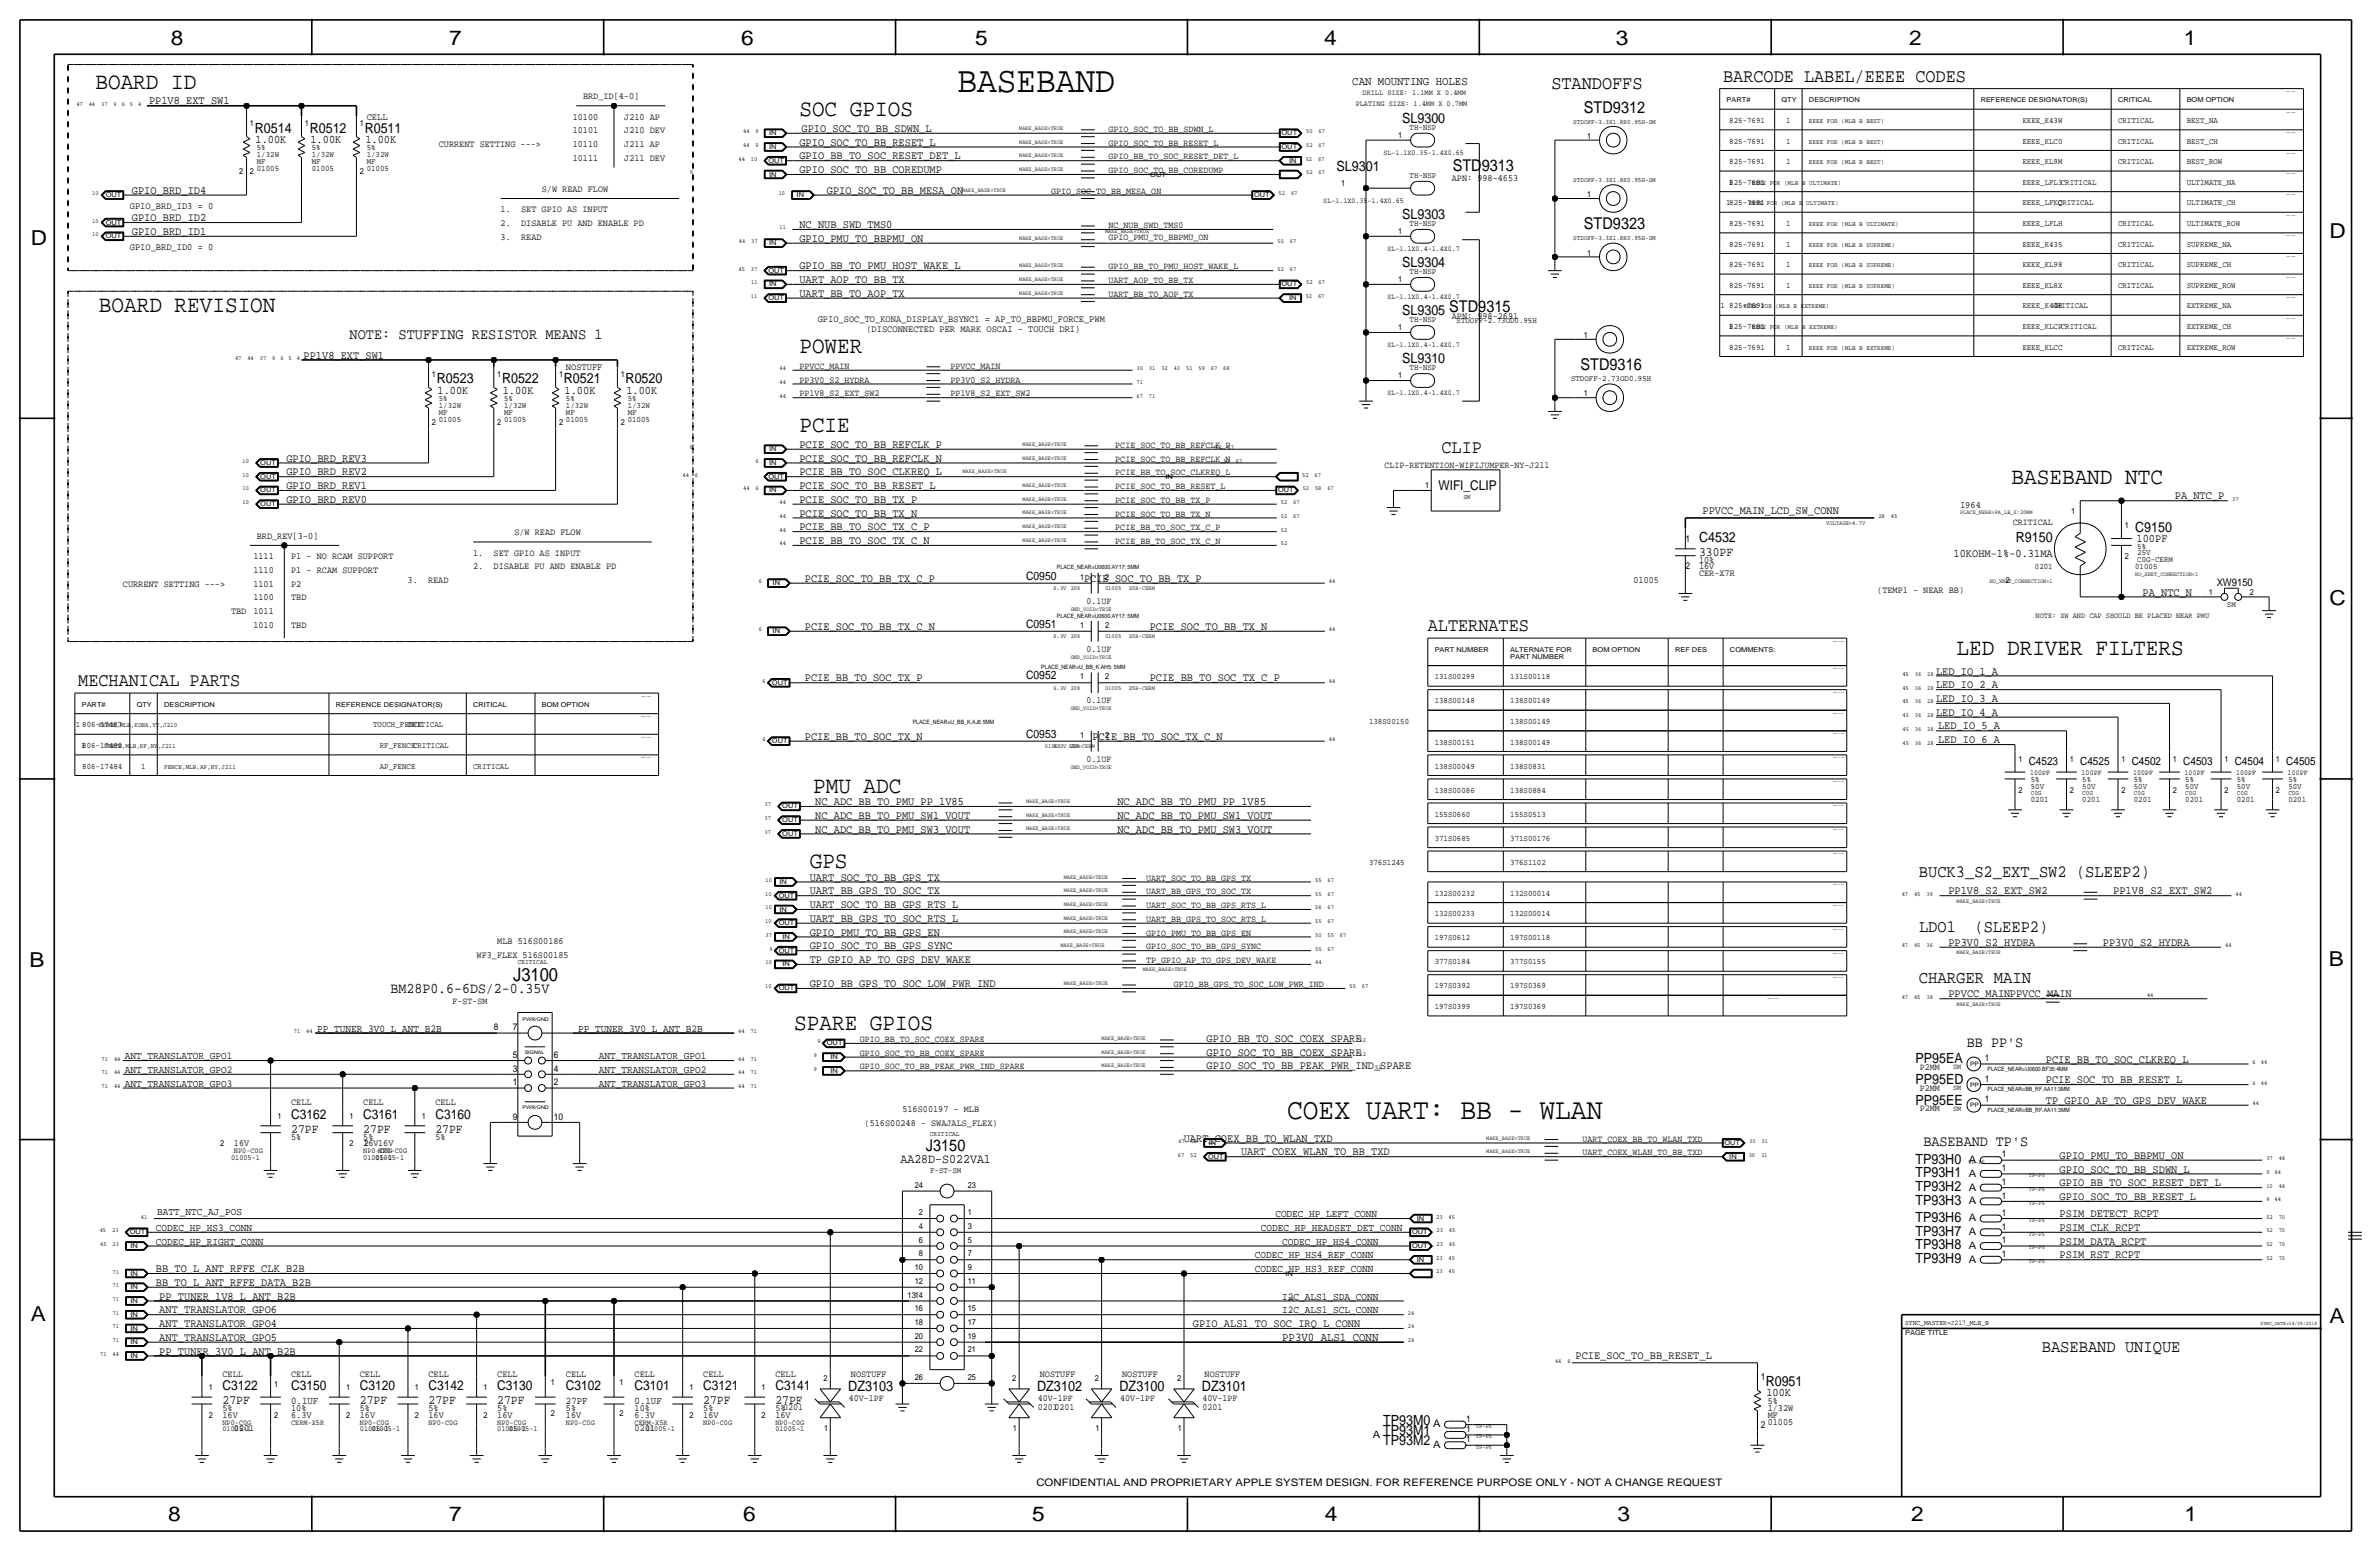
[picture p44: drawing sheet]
<svg xmlns="http://www.w3.org/2000/svg" width="880mm" height="574mm" viewBox="0 0 880 574" stroke-linecap="round" stroke-linejoin="round" font-family="sans-serif">
<defs><g id="words">
<text font-size="13.6" x="354.1" y="34">BASEBAND</text>
<text font-size="10.9" x="476" y="413.8">COEX UART: BB - WLAN</text>
<g font-size="8.7">
<text x="35.3" y="32.8">BOARD ID</text>
<text x="295.7" y="42.9">SOC GPIOS</text>
<text x="36.6" y="115.3">BOARD REVISION</text>
<text x="295.7" y="130.6">POWER</text>
<text x="295.7" y="159.8">PCIE</text>
<text x="744" y="178.8">BASEBAND NTC</text>
<text x="723.6" y="242.3">LED DRIVER FILTERS</text>
<text x="300.7" y="293.1">PMU ADC</text>
<text x="299.5" y="321.1">GPS</text>
<text x="293.7" y="380.7">SPARE GPIOS</text>
</g>
<g font-size="7.6">
<text x="63.2" y="16.5">8</text>
<text x="166.1" y="16.5">7</text>
<text x="274.1" y="16.5">6</text>
<text x="360.6" y="16.5">5</text>
<text x="489.7" y="16.5">4</text>
<text x="597.7" y="16.5">3</text>
<text x="706.1" y="16.5">2</text>
<text x="807.7" y="16.5">1</text>
<text x="861.6" y="88.1">D</text>
<text x="11.4" y="90.4">D</text>
<text x="861.6" y="223.8">C</text>
<text x="10.9" y="357.6">B</text>
<text x="861.3" y="357.4">B</text>
<text x="11.4" y="488.4">A</text>
<text x="861.6" y="489.2">A</text>
<text x="62.2" y="562.6">8</text>
<text x="166.1" y="562.6">7</text>
<text x="274.8" y="562.6">6</text>
<text x="381.8" y="562.6">5</text>
<text x="490" y="562.6">4</text>
<text x="598.2" y="562.6">3</text>
<text x="706.9" y="562.6">2</text>
<text x="808" y="562.6">1</text>
</g>
<g font-size="7">
<text x="573.8" y="32.8">STANDOFFS</text>
<text x="637.3" y="30.2">BARCODE LABEL/EEEE CODES</text>
<text x="533.1" y="167.4">CLIP</text>
<text x="528.1" y="233.4">ALTERNATES</text>
<text x="29" y="253.7">MECHANICAL PARTS</text>
</g>
<text font-size="6.8" x="189.8" y="362.7">J3100</text>
<text font-size="6.5" x="709.7" y="363.6">CHARGER MAIN</text>
<g font-size="6.4">
<text x="709.7" y="324.2">BUCK3_S2_EXT_SW2 (SLEEP2)</text>
<text x="709.7" y="344.5">LDO1</text>
<text x="730.2" y="344.5">(SLEEP2)</text>
<text x="755.1" y="500.1">BASEBAND UNIQUE</text>
</g>
<g font-size="6">
<text x="585.8" y="41.7">STD9312</text>
<text x="537.3" y="63.2">STD9313</text>
<text x="585.8" y="84.8">STD9323</text>
<text x="536" y="115.3">STD9315</text>
<text x="584.6" y="136.9">STD9316</text>
<text x="342.5" y="425.7">J3150</text>
</g>
<g font-size="5.6">
<text x="129.3" y="125.5">NOTE: STUFFING RESISTOR MEANS 1</text>
<text x="727.5" y="387.1">BB PP'S</text>
<text x="711.4" y="423.9">BASEBAND TP'S</text>
</g>
<text font-size="5.5" x="144.5" y="367.3">BM28P0.6-6DS/2-0.35V</text>
<g font-size="5.3">
<text x="313.7" y="514.3">DZ3103</text>
<text x="383.5" y="514.3">DZ3102</text>
<text x="414" y="514.3">DZ3100</text>
<text x="444.5" y="514.3">DZ3101</text>
</g>
<g font-size="5.2">
<text x="518.6" y="45.5">SL9300</text>
<text x="94.2" y="49">R0514</text>
<text x="114.6" y="49">R0512</text>
<text x="134.9" y="49">R0511</text>
<text x="494.3" y="63.2">SL9301</text>
<text x="518.6" y="81">SL9303</text>
<text x="518.6" y="98.8">SL9304</text>
<text x="518.6" y="116.6">SL9305</text>
<text x="518.6" y="134.4">SL9310</text>
<text x="161.5" y="141.7">R0523</text>
<text x="185.7" y="141.7">R0522</text>
<text x="208.5" y="141.7">R0521</text>
<text x="231.4" y="141.7">R0520</text>
<text x="789.7" y="196.6">C9150</text>
<text x="628.4" y="200.4">C4532</text>
<text x="745.6" y="200.4">R9150</text>
<text x="708.4" y="393.2">PP95EA</text>
<text x="708.4" y="400.8">PP95ED</text>
<text x="708.4" y="408.4">PP95EE</text>
<text x="708.4" y="430.3">TP93H0</text>
<text x="708.4" y="435.4">TP93H1</text>
<text x="708.4" y="440.4">TP93H2</text>
<text x="708.4" y="445.5">TP93H3</text>
<text x="708.4" y="451.9">TP93H6</text>
<text x="708.4" y="456.9">TP93H7</text>
<text x="708.4" y="467.1">TP93H9</text>
<text x="708.4" y="462">TP93H8</text>
<text x="653" y="512.6">R0951</text>
<text x="511.6" y="526.8">TP93M0</text>
<text x="511.6" y="530.6">TP93M1</text>
<text x="511.6" y="534.4">TP93M2</text>
</g>
<g font-size="5">
<text x="532" y="181.4">WIFI_CLIP</text>
<text x="107.7" y="413.8">C3162</text>
<text x="134.4" y="413.8">C3161</text>
<text x="161" y="413.8">C3160</text>
<text x="82.3" y="514.1">C3122</text>
<text x="107.7" y="514.1">C3150</text>
<text x="133.1" y="514.1">C3120</text>
<text x="158.5" y="514.1">C3142</text>
<text x="183.9" y="514.1">C3130</text>
<text x="209.3" y="514.1">C3102</text>
<text x="234.7" y="514.1">C3101</text>
<text x="260.1" y="514.1">C3121</text>
<text x="286.8" y="514.1">C3141</text>
</g>
<text font-size="4.8" x="333" y="430">AA28D-S022VA1</text>
<g font-size="4.7">
<text x="628.4" y="205.5">330PF</text>
<text x="107.7" y="418.8">27PF</text>
<text x="134.4" y="418.8">27PF</text>
<text x="161" y="418.8">27PF</text>
<text x="82.3" y="519.2">27PF</text>
<text x="133.1" y="519.2">27PF</text>
<text x="158.5" y="519.2">27PF</text>
<text x="183.9" y="519.2">27PF</text>
<text x="260.1" y="519.2">27PF</text>
<text x="286.8" y="519.2">27PF</text>
</g>
<g font-size="4.4">
<text x="500.1" y="31.5">CAN MOUNTING HOLES</text>
<text x="474.2" y="495.8">PP3V0_ALS1_CONN</text>
</g>
<g font-size="4.3">
<text x="55.1" y="38.6">PP1V8_EXT_SW1</text>
<text x="94.5" y="52.8">1.00K</text>
<text x="114.8" y="52.8">1.00K</text>
<text x="135.1" y="52.8">1.00K</text>
<text x="295.7" y="53.8">GPIO_SOC_TO_BB_RESET_L</text>
<text x="296.4" y="48.8">GPIO_SOC_TO_BB_SDWN_L</text>
<text x="295.7" y="58.9">GPIO_BB_TO_SOC_RESET_DET_L</text>
<text x="295.7" y="64">GPIO_SOC_TO_BB_COREDUMP</text>
<text x="48.8" y="71.6">GPIO_BRD_ID4</text>
<text x="305.8" y="71.6">GPIO_SOC_TO_BB_MESA_ON</text>
<text x="48.8" y="81.8">GPIO_BRD_ID2</text>
<text x="48.8" y="86.9">GPIO_BRD_ID1</text>
<text x="295.7" y="84.3">NC_NUB_SWD_TMS0</text>
<text x="295.7" y="89.4">GPIO_PMU_TO_BBPMU_ON</text>
<text x="295.7" y="99.6">GPIO_BB_TO_PMU_HOST_WAKE_L</text>
<text x="295.7" y="104.6">UART_AOP_TO_BB_TX</text>
<text x="295.7" y="109.7">UART_BB_TO_AOP_TX</text>
<text x="112.3" y="132.6">PP1V8_EXT_SW1</text>
<text x="161.8" y="145.5">1.00K</text>
<text x="185.9" y="145.5">1.00K</text>
<text x="208.8" y="145.5">1.00K</text>
<text x="231.6" y="145.5">1.00K</text>
<text x="295.7" y="165.6">PCIE_SOC_TO_BB_REFCLK_P</text>
<text x="105.9" y="170.7">GPIO_BRD_REV3</text>
<text x="295.7" y="170.7">PCIE_SOC_TO_BB_REFCLK_N</text>
<text x="105.9" y="175.8">GPIO_BRD_REV2</text>
<text x="295.7" y="175.8">PCIE_BB_TO_SOC_CLKREQ_L</text>
<text x="105.9" y="180.8">GPIO_BRD_REV1</text>
<text x="105.9" y="185.9">GPIO_BRD_REV0</text>
<text x="295.7" y="180.9">PCIE_SOC_TO_BB_RESET_L</text>
<text x="295.7" y="185.9">PCIE_SOC_TO_BB_TX_P</text>
<text x="804.4" y="184.7">PA_NTC_P</text>
<text x="295.7" y="191">PCIE_SOC_TO_BB_TX_N</text>
<text x="629.7" y="190.2">PPVCC_MAIN_LCD_SW_CONN</text>
<text x="295.7" y="196.1">PCIE_BB_TO_SOC_TX_C_P</text>
<text x="295.7" y="201.2">PCIE_BB_TO_SOC_TX_C_N</text>
<text x="790.2" y="200.4">100PF</text>
<text x="722.5" y="205.8">10KOHM-1%-0.31MA</text>
<text x="297.7" y="215.1">PCIE_SOC_TO_BB_TX_C_P</text>
<text x="379.5" y="214.4">C0950</text>
<text x="400.9" y="215.1">PCIE_SOC_TO_BB_TX_P</text>
<text x="792.4" y="220.2">PA_NTC_N</text>
<text x="297.7" y="232.9">PCIE_SOC_TO_BB_TX_C_N</text>
<text x="379.5" y="232.2">C0951</text>
<text x="425.2" y="232.9">PCIE_SOC_TO_BB_TX_N</text>
<text x="297.7" y="252">PCIE_BB_TO_SOC_TX_P</text>
<text x="379.5" y="251.2">C0952</text>
<text x="425.2" y="252">PCIE_BB_TO_SOC_TX_C_P</text>
<text x="716" y="249.4">LED_IO_1_A</text>
<text x="716" y="254.5">LED_IO_2_A</text>
<text x="716" y="259.6">LED_IO_3_A</text>
<text x="716" y="264.7">LED_IO_4_A</text>
<text x="716.8" y="269.7">LED_IO_5_A</text>
<text x="297.7" y="273.6">PCIE_BB_TO_SOC_TX_N</text>
<text x="379.5" y="272.8">C0953</text>
<text x="404" y="273.6">PCIE_BB_TO_SOC_TX_C_N</text>
<text x="716.8" y="274.8">LED_IO_6_A</text>
<text x="301.5" y="297.7">NC_ADC_BB_TO_PMU_PP_1V85</text>
<text x="413.3" y="297.7">NC_ADC_BB_TO_PMU_PP_1V85</text>
<text x="301.5" y="302.8">NC_ADC_BB_TO_PMU_SW1_VOUT</text>
<text x="413.3" y="302.8">NC_ADC_BB_TO_PMU_SW1_VOUT</text>
<text x="301.5" y="307.8">NC_ADC_BB_TO_PMU_SW3_VOUT</text>
<text x="413.3" y="307.8">NC_ADC_BB_TO_PMU_SW3_VOUT</text>
<text x="299.5" y="325.6">UART_SOC_TO_BB_GPS_TX</text>
<text x="299.5" y="330.7">UART_BB_GPS_TO_SOC_TX</text>
<text x="299.5" y="335.8">UART_SOC_TO_BB_GPS_RTS_L</text>
<text x="720.6" y="330.7">PP1V8_S2_EXT_SW2</text>
<text x="781.6" y="330.7">PP1V8_S2_EXT_SW2</text>
<text x="299.5" y="340.9">UART_BB_GPS_TO_SOC_RTS_L</text>
<text x="299.5" y="345.9">GPIO_PMU_TO_BB_GPS_EN</text>
<text x="299.5" y="351">GPIO_SOC_TO_BB_GPS_SYNC</text>
<text x="720.6" y="349.8">PP3V0_S2_HYDRA</text>
<text x="777.7" y="349.8">PP3V0_S2_HYDRA</text>
<text x="299.5" y="356.1">TP_GPIO_AP_TO_GPS_DEV_WAKE</text>
<text x="299.5" y="365">GPIO_BB_GPS_TO_SOC_LOW_PWR_IND</text>
<text x="720.6" y="368.8">PPVCC_MAINPPVCC_MAIN</text>
<text x="446.3" y="385.3">GPIO_BB_TO_SOC_COEX_SPARE</text>
<text x="446.3" y="395.5">GPIO_SOC_TO_BB_PEAK_PWR_IND_SPARE</text>
<text x="446.3" y="390.4">GPIO_SOC_TO_BB_COEX_SPARE</text>
<text x="756.7" y="392.9">PCIE_BB_TO_SOC_CLKREQ_L</text>
<text x="756.7" y="400.6">PCIE_SOC_TO_BB_RESET_L</text>
<text x="756.7" y="408.2">TP_GPIO_AP_TO_GPS_DEV_WAKE</text>
<text x="437.8" y="422.1">UART_COEX_BB_TO_WLAN_TXD</text>
<text x="459" y="427.2">UART_COEX_WLAN_TO_BB_TXD</text>
<text x="761.7" y="428.5">GPIO_PMU_TO_BBPMU_ON</text>
<text x="761.7" y="433.6">GPIO_SOC_TO_BB_SDWN_L</text>
<text x="761.7" y="443.7">GPIO_SOC_TO_BB_RESET_L</text>
<text x="761.7" y="438.7">GPIO_BB_TO_SOC_RESET_DET_L</text>
<text x="761.7" y="455.2">PSIM_CLK_RCPT</text>
<text x="761.7" y="450.1">PSIM_DETECT_RCPT</text>
<text x="761.7" y="460.2">PSIM_DATA_RCPT</text>
<text x="761.7" y="465.3">PSIM_RST_RCPT</text>
<text x="57.7" y="470.4">BB_TO_L_ANT_RFFE_CLK_B2B</text>
<text x="57.7" y="475.5">BB_TO_L_ANT_RFFE_DATA_B2B</text>
<text x="58.9" y="480.6">PP_TUNER_1V8_L_ANT_B2B</text>
<text x="58.9" y="485.7">ANT_TRANSLATOR_GPO6</text>
<text x="58.9" y="490.7">ANT_TRANSLATOR_GPO4</text>
<text x="441.2" y="490.7">GPIO_ALS1_TO_SOC_IRQ_L_CONN</text>
<text x="58.9" y="495.8">ANT_TRANSLATOR_GPO5</text>
<text x="58.9" y="500.9">PP_TUNER_3V0_L_ANT_B2B</text>
<text x="582.7" y="502.7">PCIE_SOC_TO_BB_RESET_L</text>
<text x="653.3" y="516.4">100K</text>
</g>
<g font-size="4.1">
<text x="750.3" y="283">C4523</text>
<text x="769.4" y="283">C4525</text>
<text x="788.4" y="283">C4502</text>
<text x="807.5" y="283">C4503</text>
<text x="826.5" y="283">C4504</text>
<text x="845.6" y="283">C4505</text>
</g>
<g font-size="3.9">
<text x="819.8" y="216.7">XW9150</text>
<text x="117.3" y="381.5">PP_TUNER_3V0_L_ANT_B2B</text>
<text x="213.9" y="381.5">PP_TUNER_3V0_L_ANT_B2B</text>
<text x="46.2" y="391.7">ANT_TRANSLATOR_GPO1</text>
<text x="221.5" y="391.7">ANT_TRANSLATOR_GPO1</text>
<text x="46.2" y="401.8">ANT_TRANSLATOR_GPO3</text>
<text x="46.2" y="396.7">ANT_TRANSLATOR_GPO2</text>
<text x="221.5" y="396.7">ANT_TRANSLATOR_GPO2</text>
<text x="221.5" y="401.8">ANT_TRANSLATOR_GPO3</text>
<text x="58.2" y="449.3">BATT_NTC_AJ_POS</text>
<text x="57.7" y="455.2">CODEC_HP_HS3_CONN</text>
<text x="466.4" y="455.2">CODEC_HP_HEADSET_DET_CONN</text>
<text x="471.7" y="450.1">CODEC_HP_LEFT_CONN</text>
<text x="57.7" y="460.2">CODEC_HP_RIGHT_CONN</text>
<text x="474.2" y="460.2">CODEC_HP_HS4_CONN</text>
<text x="464.1" y="465.3">CODEC_HP_HS4_REF_CONN</text>
<text x="464.1" y="470.4">CODEC_HP_HS3_REF_CONN</text>
<text x="474.2" y="485.6">I2C_ALS1_SCL_CONN</text>
<text x="474.2" y="480.6">I2C_ALS1_SDA_CONN</text>
</g>
<g font-size="3.8">
<text x="728.1" y="430.1">A</text>
<text x="728.1" y="435.2">A</text>
<text x="728.1" y="440.2">A</text>
<text x="728.1" y="445.3">A</text>
<text x="728.1" y="451.7">A</text>
<text x="728.1" y="456.7">A</text>
<text x="728.1" y="461.8">A</text>
<text x="728.1" y="466.9">A</text>
<text x="107.7" y="519.2">0.1UF</text>
<text x="209.3" y="519.2">27PF</text>
<text x="234.7" y="519.2">0.1UF</text>
<text x="530" y="527.9">A</text>
<text x="507.8" y="531.7">A</text>
<text x="530" y="535.5">A</text>
<text x="383.3" y="549.7">CONFIDENTIAL AND PROPRIETARY APPLE SYSTEM DESIGN. FOR REFERENCE PURPOSE ONLY - NOT A CHANGE REQUEST</text>
</g>
<g font-size="3.6">
<text x="135.6" y="44.2">CELL</text>
<text x="48" y="77.2">GPIO_BRD_ID3 = 0</text>
<text x="48" y="92.5">GPIO_BRD_ID0 = 0</text>
<text x="302.4" y="119.1">GPIO_SOC_TO_KONA_DISPLAY_BSYNC1 = AP_TO_BBPMU_FORCE_PWM</text>
<text x="320.4" y="122.9">(DISCONNECTED PER MARK OSCAI - TOUCH DRI)</text>
<text x="209.3" y="136.9">NOSTUFF</text>
<text x="724.9" y="187.7">I964</text>
</g>
<g font-size="3.5">
<text x="215.6" y="36.6">BRD_ID[4-0]</text>
<text x="211.8" y="44.2">10100</text>
<text x="230.9" y="44.2">J210 AP</text>
<text x="211.8" y="49.3">10101</text>
<text x="230.9" y="49.3">J210 DEV</text>
<text x="410" y="53.8">GPIO_SOC_TO_BB_RESET_L</text>
<text x="410" y="48.8">GPIO_SOC_TO_BB_SDWN_L</text>
<text x="162.3" y="54.4">CURRENT SETTING ---&gt;</text>
<text x="211.8" y="54.4">10110</text>
<text x="211.8" y="59.4">10111</text>
<text x="230.9" y="54.4">J211 AP</text>
<text x="230.9" y="59.4">J211 DEV</text>
<text x="410" y="58.9">GPIO_BB_TO_SOC_RESET_DET_L</text>
<text x="410" y="64">GPIO_SOC_TO_BB_COREDUMP</text>
<text x="200.4" y="70.9">S/W READ FLOW</text>
<text x="388.8" y="71.6">GPIO_SOC_TO_BB_MESA_ON</text>
<text x="537" y="67.1">APN: 998-4653</text>
<text x="185.2" y="78.5">1.</text>
<text x="185.2" y="83.6">2.</text>
<text x="192.7" y="78.5">SET GPIO AS INPUT</text>
<text x="192.7" y="83.6">DISABLE PU AND ENABLE PD</text>
<text x="185.2" y="88.6">3.</text>
<text x="192.7" y="88.6">READ</text>
<text x="410" y="88.6">GPIO_PMU_TO_BBPMU_ON</text>
<text x="410" y="84.3">NC_NUB_SWD_TMS0</text>
<text x="410" y="99.6">GPIO_BB_TO_PMU_HOST_WAKE_L</text>
<text x="410" y="104.6">UART_AOP_TO_BB_TX</text>
<text x="410" y="109.7">UART_BB_TO_AOP_TX</text>
<text x="537" y="117.9">APN: 998-2691</text>
<text x="295.7" y="136.4">PPVCC_MAIN</text>
<text x="351.5" y="136.4">PPVCC_MAIN</text>
<text x="295.7" y="141.5">PP3V0_S2_HYDRA</text>
<text x="351.5" y="141.5">PP3V0_S2_HYDRA</text>
<text x="295.7" y="146.6">PP1V8_S2_EXT_SW2</text>
<text x="351.5" y="146.6">PP1V8_S2_EXT_SW2</text>
<text x="412.5" y="165.6">PCIE_SOC_TO_BB_REFCLK_P</text>
<text x="412.5" y="170.7">PCIE_SOC_TO_BB_REFCLK_N</text>
<text x="512" y="173">CLIP-RETENTION-WIFIJUMPER-NY-J211</text>
<text x="412.5" y="175.8">PCIE_BB_TO_SOC_CLKREQ_L</text>
<text x="412.5" y="185.9">PCIE_SOC_TO_BB_TX_P</text>
<text x="412.5" y="180.8">PCIE_SOC_TO_BB_RESET_L</text>
<text x="412.5" y="191">PCIE_SOC_TO_BB_TX_N</text>
<text x="190.2" y="197.9">S/W READ FLOW</text>
<text x="412.5" y="196.1">PCIE_BB_TO_SOC_TX_C_P</text>
<text x="744.4" y="194.1">CRITICAL</text>
<text x="95" y="199.1">BRD_REV[3-0]</text>
<text x="412.5" y="201.2">PCIE_BB_TO_SOC_TX_C_N</text>
<text x="623.3" y="200.4">1</text>
<text x="93.7" y="206.8">1111</text>
<text x="107.7" y="206.8">P1 - NO RCAM SUPPORT</text>
<text x="175" y="205.5">1.</text>
<text x="182.6" y="205.5">SET GPIO AS INPUT</text>
<text x="628.4" y="208">10%</text>
<text x="93.7" y="211.8">1110</text>
<text x="107.7" y="211.8">P1 - RCAM SUPPORT</text>
<text x="150.7" y="215.6">3.</text>
<text x="158.3" y="215.6">READ</text>
<text x="175" y="210.6">2.</text>
<text x="182.6" y="210.6">DISABLE PU AND ENABLE PD</text>
<text x="604.1" y="215.6">01005</text>
<text x="623.3" y="210.6">2</text>
<text x="628.4" y="210.6">16V</text>
<text x="628.4" y="213.1">CER-X7R</text>
<text x="45.5" y="216.9">CURRENT SETTING ---&gt;</text>
<text x="93.7" y="222">1100</text>
<text x="93.7" y="216.9">1101</text>
<text x="107.7" y="222">TBD</text>
<text x="107.7" y="216.9">P2</text>
<text x="694.3" y="219.5">(TEMP1 - NEAR BB)</text>
<text x="85.5" y="227.1">TBD</text>
<text x="93.7" y="227.1">1011</text>
<text x="401.8" y="223.3">0.1UF</text>
<text x="93.7" y="232.2">1010</text>
<text x="107.7" y="232.2">TBD</text>
<text x="401.8" y="241">0.1UF</text>
<text x="401.8" y="260.1">0.1UF</text>
<text x="401.8" y="281.7">0.1UF</text>
<text x="423.9" y="325.6">UART_SOC_TO_BB_GPS_TX</text>
<text x="423.9" y="330.7">UART_BB_GPS_TO_SOC_TX</text>
<text x="423.9" y="335.8">UART_SOC_TO_BB_GPS_RTS_L</text>
<text x="423.9" y="340.9">UART_BB_GPS_TO_SOC_RTS_L</text>
<text x="423.9" y="345.9">GPIO_PMU_TO_BB_GPS_EN</text>
<text x="183.9" y="349">MLB 516S00186</text>
<text x="423.9" y="351">GPIO_SOC_TO_BB_GPS_SYNC</text>
<text x="176.3" y="354.1">WF3_FLEX 516S00185</text>
<text x="423.9" y="356.1">TP_GPIO_AP_TO_GPS_DEV_WAKE</text>
<text x="434.1" y="365">GPIO_BB_GPS_TO_SOC_LOW_PWR_IND</text>
<text x="167.4" y="371.1">F-ST-SM</text>
<text x="182.6" y="381">8</text>
<text x="189.6" y="381">7</text>
<text x="318" y="385.3">GPIO_BB_TO_SOC_COEX_SPARE</text>
<text x="189.6" y="391.2">5</text>
<text x="204.9" y="391.2">6</text>
<text x="318" y="390.4">GPIO_SOC_TO_BB_COEX_SPARE</text>
<text x="318" y="395.5">GPIO_SOC_TO_BB_PEAK_PWR_IND_SPARE</text>
<text x="710" y="395.7">P2MM</text>
<text x="734.1" y="392.4">1</text>
<text x="189.6" y="401.4">1</text>
<text x="189.6" y="396.3">3</text>
<text x="204.9" y="401.4">2</text>
<text x="204.9" y="396.3">4</text>
<text x="734.1" y="400">1</text>
<text x="710" y="403.4">P2MM</text>
<text x="734.1" y="407.7">1</text>
<text x="107.7" y="408.7">CELL</text>
<text x="134.4" y="408.7">CELL</text>
<text x="161" y="408.7">CELL</text>
<text x="333.8" y="411.2">516S00197 - MLB</text>
<text x="710" y="411">P2MM</text>
<text x="189.6" y="414.1">9</text>
<text x="204.9" y="414.1">10</text>
<text x="319.8" y="416.3">(516S00248 - SWAJALS_FLEX)</text>
<text x="86.5" y="423.9">16V</text>
<text x="107.7" y="421.4">5%</text>
<text x="134.4" y="423.9">16V16V</text>
<text x="134.4" y="421.4">5%</text>
<text x="161" y="421.4">5%</text>
<text x="585.2" y="422.1">UART_COEX_BB_TO_WLAN_TXD</text>
<text x="585.2" y="427.2">UART_COEX_WLAN_TO_BB_TXD</text>
<text x="740.4" y="428">1</text>
<text x="740.4" y="433.1">1</text>
<text x="740.4" y="443.2">1</text>
<text x="740.4" y="438.2">1</text>
<text x="740.4" y="449.6">1</text>
<text x="740.4" y="454.7">1</text>
<text x="740.4" y="459.7">1</text>
<text x="740.4" y="464.8">1</text>
<text x="82.3" y="509">CELL</text>
<text x="107.7" y="509">CELL</text>
<text x="133.1" y="509">CELL</text>
<text x="158.5" y="509">CELL</text>
<text x="183.9" y="509">CELL</text>
<text x="209.3" y="509">CELL</text>
<text x="234.7" y="509">CELL</text>
<text x="260.1" y="509">CELL</text>
<text x="286.8" y="509">CELL</text>
<text x="314.7" y="509">NOSTUFF</text>
<text x="384.6" y="509">NOSTUFF</text>
<text x="415" y="509">NOSTUFF</text>
<text x="445.5" y="509">NOSTUFF</text>
<text x="651.3" y="510.3">1</text>
<text x="82.3" y="521.7">5%</text>
<text x="107.7" y="521.7">10%</text>
<text x="133.1" y="521.7">5%</text>
<text x="158.5" y="521.7">5%</text>
<text x="183.9" y="521.7">5%</text>
<text x="209.3" y="521.7">5%</text>
<text x="234.7" y="521.7">10%</text>
<text x="260.1" y="521.7">5%</text>
<text x="286.8" y="521.7">5%0201</text>
<text x="313.9" y="518.2">40V-1PF</text>
<text x="383.8" y="521.5">02010201</text>
<text x="383.8" y="518.2">40V-1PF</text>
<text x="414.3" y="518.2">40V-1PF</text>
<text x="444.8" y="518.2">40V-1PF</text>
<text x="444.8" y="521.5">0201</text>
<text x="653.8" y="521.7">1/32W</text>
<text x="653.8" y="519.2">5%</text>
<text x="82.3" y="524.3">16V</text>
<text x="107.7" y="524.3">6.3V</text>
<text x="133.1" y="524.3">16V</text>
<text x="158.5" y="524.3">16V</text>
<text x="183.9" y="524.3">16V</text>
<text x="209.3" y="524.3">16V</text>
<text x="234.7" y="524.3">6.3V</text>
<text x="260.1" y="524.3">16V</text>
<text x="286.8" y="524.3">16V</text>
<text x="542.3" y="525.8">1</text>
<text x="653.8" y="524.3">MF</text>
<text x="653.8" y="526.8">01005</text>
<text x="86.5" y="529.3">0201</text>
<text x="234.7" y="529.3">0201</text>
<text x="542.3" y="533.4">1</text>
<text x="542.3" y="529.6">1</text>
<text x="651.3" y="528.1">2</text>
</g>
<g font-size="3.1">
<text x="92.5" y="46.7">1</text>
<text x="112.8" y="46.7">1</text>
<text x="133.1" y="46.7">1</text>
<text x="639.6" y="45.5">825-7691</text>
<text x="660.6" y="45.5">1</text>
<text x="748" y="45.5">EEEE_K43W</text>
<text x="783.3" y="45.5">CRITICAL</text>
<text x="808.7" y="45.5">BEST_NA</text>
<text x="517.1" y="51.1">1</text>
<text x="521.3" y="48">TH-NSP</text>
<text x="587" y="51.3">1</text>
<text x="639.6" y="53.1">825-7691</text>
<text x="660.6" y="53.1">1</text>
<text x="748" y="53.1">EEEE_KLC0</text>
<text x="783.3" y="53.1">CRITICAL</text>
<text x="808.7" y="53.1">BEST_CH</text>
<text x="95" y="55.6">5%</text>
<text x="95" y="58.2">1/32W</text>
<text x="115.3" y="58.2">1/32W</text>
<text x="115.3" y="55.6">5%</text>
<text x="135.6" y="55.6">5%</text>
<text x="135.6" y="58.2">1/32W</text>
<text x="88.5" y="64.5">2</text>
<text x="92.5" y="64.5">2</text>
<text x="95" y="63.2">01005</text>
<text x="95" y="60.7">MF</text>
<text x="115.3" y="60.7">MF</text>
<text x="115.3" y="63.2">01005</text>
<text x="133.1" y="64.5">2</text>
<text x="135.6" y="63.2">01005</text>
<text x="135.6" y="60.7">MF</text>
<text x="521.3" y="65.8">TH-NSP</text>
<text x="639.6" y="60.7">825-7691</text>
<text x="660.6" y="60.7">1</text>
<text x="748" y="60.7">EEEE_KL9M</text>
<text x="783.3" y="60.7">CRITICAL</text>
<text x="808.7" y="60.7">BEST_ROW</text>
<text x="496" y="68.8">1</text>
<text x="639.4" y="68.3">1</text>
<text x="639.6" y="68.3">825-7691</text>
<text x="748" y="68.3">EEEE_LFL3CRITICAL</text>
<text x="808.7" y="68.3">ULTIMATE_NA</text>
<text x="587" y="72.9">1</text>
<text x="638.4" y="75.9">1825-7691</text>
<text x="748" y="75.9">EEEE_LFKQ</text>
<text x="761.1" y="75.9">CRITICAL</text>
<text x="808.7" y="75.9">ULTIMATE_CH</text>
<text x="521.3" y="83.6">TH-NSP</text>
<text x="639.6" y="83.6">825-7691</text>
<text x="660.6" y="83.6">1</text>
<text x="748" y="83.6">EEEE_LFLH</text>
<text x="783.3" y="83.6">CRITICAL</text>
<text x="808.7" y="83.6">ULTIMATE_ROW</text>
<text x="517.1" y="86.6">1</text>
<text x="587" y="94.5">1</text>
<text x="639.6" y="91.2">825-7691</text>
<text x="660.6" y="91.2">1</text>
<text x="748" y="91.2">EEEE_K435</text>
<text x="783.3" y="91.2">CRITICAL</text>
<text x="808.7" y="91.2">SUPREME_NA</text>
<text x="521.3" y="101.3">TH-NSP</text>
<text x="639.6" y="98.8">825-7691</text>
<text x="660.6" y="98.8">1</text>
<text x="748" y="98.8">EEEE_KL98</text>
<text x="783.3" y="98.8">CRITICAL</text>
<text x="808.7" y="98.8">SUPREME_CH</text>
<text x="517.1" y="104.4">1</text>
<text x="639.6" y="106.4">825-7691</text>
<text x="660.6" y="106.4">1</text>
<text x="748" y="106.4">EEEE_KL8X</text>
<text x="783.3" y="106.4">CRITICAL</text>
<text x="808.7" y="106.4">SUPREME_ROW</text>
<text x="521.3" y="119.1">TH-NSP</text>
<text x="538.7" y="119.4">STDOFF-2.73OD0.95H</text>
<text x="636.3" y="114">1</text>
<text x="639.6" y="114">825-7691</text>
<text x="748" y="114">EEEE_K448</text>
<text x="759.1" y="114">CRITICAL</text>
<text x="808.7" y="114">EXTREME_NA</text>
<text x="517.1" y="122.2">1</text>
<text x="585.7" y="125">1</text>
<text x="639.4" y="121.7">1</text>
<text x="639.6" y="121.7">825-7691</text>
<text x="748" y="121.7">EEEE_KLCPCRITICAL</text>
<text x="808.7" y="121.7">EXTREME_CH</text>
<text x="639.6" y="129.3">825-7691</text>
<text x="660.6" y="129.3">1</text>
<text x="748" y="129.3">EEEE_KLCC</text>
<text x="783.3" y="129.3">CRITICAL</text>
<text x="808.7" y="129.3">EXTREME_ROW</text>
<text x="521.3" y="136.9">TH-NSP</text>
<text x="159.8" y="139.4">1</text>
<text x="183.9" y="139.4">1</text>
<text x="206.8" y="139.4">1</text>
<text x="229.6" y="139.4">1</text>
<text x="517.1" y="140">1</text>
<text x="581" y="141">STDOFF-2.73OD0.95H</text>
<text x="162.3" y="148.3">5%</text>
<text x="186.4" y="148.3">5%</text>
<text x="209.3" y="148.3">5%</text>
<text x="232.2" y="148.3">5%</text>
<text x="585.7" y="146.6">1</text>
<text x="162.3" y="150.9">1/32W</text>
<text x="162.3" y="156">01005</text>
<text x="162.3" y="153.4">MF</text>
<text x="186.4" y="153.4">MF</text>
<text x="186.4" y="150.9">1/32W</text>
<text x="186.4" y="156">01005</text>
<text x="209.3" y="150.9">1/32W</text>
<text x="209.3" y="156">01005</text>
<text x="209.3" y="153.4">MF</text>
<text x="232.2" y="153.4">MF</text>
<text x="232.2" y="150.9">1/32W</text>
<text x="232.2" y="156">01005</text>
<text x="159.8" y="157.2">2</text>
<text x="183.9" y="157.2">2</text>
<text x="206.8" y="157.2">2</text>
<text x="229.6" y="157.2">2</text>
<text x="527.1" y="180.4">1</text>
<text x="766.1" y="190.2">1</text>
<text x="785.9" y="195.3">1</text>
<text x="790.4" y="202.9">5%</text>
<text x="785.9" y="206.8">2</text>
<text x="790.4" y="205.2">25V</text>
<text x="790.4" y="207.8">C0G-CERM</text>
<text x="399.5" y="214.4">1</text>
<text x="408.7" y="214.4">2</text>
<text x="741.8" y="215.6">2</text>
<text x="752.6" y="210.6">0201</text>
<text x="789.7" y="210.3">01005</text>
<text x="816.9" y="220">1</text>
<text x="832.1" y="220">2</text>
<text x="823.6" y="224.5">SM</text>
<text x="399.5" y="232.2">1</text>
<text x="408.7" y="232.2">2</text>
<text x="399.5" y="251.2">1</text>
<text x="408.7" y="251.2">2</text>
<text x="530.6" y="251.2">131S00299</text>
<text x="558.5" y="251.2">131S00118</text>
<text x="530.6" y="260.1">138S00148</text>
<text x="558.5" y="260.1">138S00149</text>
<text x="28" y="269">1</text>
<text x="30.4" y="269">806-17487</text>
<text x="138" y="269">TOUCH_FENCE</text>
<text x="150.7" y="269">CRITICAL</text>
<text x="506.3" y="267.7">138S00150</text>
<text x="558.5" y="267.7">138S00149</text>
<text x="399.5" y="272.8">1</text>
<text x="408.7" y="272.8">2</text>
<text x="530.6" y="275.3">138S00151</text>
<text x="558.5" y="275.3">138S00149</text>
<text x="30" y="276.6">1806-17490</text>
<text x="140.5" y="276.6">RF_FENCECRITICAL</text>
<text x="746.5" y="281.7">1</text>
<text x="765.6" y="281.7">1</text>
<text x="784.6" y="281.7">1</text>
<text x="803.7" y="281.7">1</text>
<text x="822.7" y="281.7">1</text>
<text x="841.8" y="281.7">1</text>
<text x="30.4" y="284.2">806-17484</text>
<text x="52.3" y="284.2">1</text>
<text x="140.5" y="284.2">AP_FENCE</text>
<text x="175" y="284.2">CRITICAL</text>
<text x="530.6" y="284.2">138S00049</text>
<text x="558.5" y="284.2">138S0831</text>
<text x="530.6" y="293.1">138S00086</text>
<text x="558.5" y="293.1">138S0884</text>
<text x="746.5" y="293.1">2</text>
<text x="751.1" y="289.3">5%</text>
<text x="751.1" y="291.6">50V</text>
<text x="765.6" y="293.1">2</text>
<text x="770.1" y="291.6">50V</text>
<text x="770.1" y="289.3">5%</text>
<text x="784.6" y="293.1">2</text>
<text x="789.2" y="291.6">50V</text>
<text x="789.2" y="289.3">5%</text>
<text x="803.7" y="293.1">2</text>
<text x="808.2" y="291.6">50V</text>
<text x="808.2" y="289.3">5%</text>
<text x="822.7" y="293.1">2</text>
<text x="827.3" y="291.6">50V</text>
<text x="827.3" y="289.3">5%</text>
<text x="841.8" y="293.1">2</text>
<text x="846.3" y="289.3">5%</text>
<text x="846.3" y="291.6">50V</text>
<text x="751.1" y="296.7">0201</text>
<text x="770.1" y="296.7">0201</text>
<text x="789.2" y="296.7">0201</text>
<text x="808.2" y="296.7">0201</text>
<text x="827.3" y="296.7">0201</text>
<text x="846.3" y="296.7">0201</text>
<text x="530.6" y="302">155S0660</text>
<text x="558.5" y="302">155S0513</text>
<text x="530.6" y="310.9">371S0685</text>
<text x="558.5" y="310.9">371S00176</text>
<text x="506.3" y="319.8">376S1245</text>
<text x="558.5" y="319.8">376S1102</text>
<text x="530.6" y="331.2">132S00232</text>
<text x="558.5" y="331.2">132S00014</text>
<text x="530.6" y="338.8">132S00233</text>
<text x="558.5" y="338.8">132S00014</text>
<text x="530.6" y="347.7">197S0612</text>
<text x="558.5" y="347.7">197S00118</text>
<text x="530.6" y="356.6">377S0184</text>
<text x="558.6" y="356.6">377S0155</text>
<text x="530.6" y="365.5">197S0392</text>
<text x="558.6" y="365.5">197S0369</text>
<text x="530.6" y="373.1">197S0399</text>
<text x="558.6" y="373.1">197S0369</text>
<text x="102.6" y="413.8">1</text>
<text x="129.3" y="413.8">1</text>
<text x="156" y="413.8">1</text>
<text x="81.5" y="423.9">2</text>
<text x="129.3" y="423.9">2</text>
<text x="134.8" y="423.9">2</text>
<text x="344" y="433.8">F-ST-SM</text>
<text x="338.3" y="439.2">24</text>
<text x="357.9" y="439.2">23</text>
<text x="339.8" y="449.3">2</text>
<text x="357.9" y="449.3">1</text>
<text x="339.8" y="454.4">4</text>
<text x="357.9" y="454.4">3</text>
<text x="339.8" y="459.5">6</text>
<text x="357.9" y="459.5">5</text>
<text x="339.8" y="464.6">8</text>
<text x="357.9" y="464.6">7</text>
<text x="338.3" y="469.6">10</text>
<text x="357.9" y="469.6">9</text>
<text x="335.7" y="479.8">1314</text>
<text x="338.3" y="474.7">12</text>
<text x="357.9" y="474.7">11</text>
<text x="338.3" y="484.9">16</text>
<text x="357.9" y="484.9">15</text>
<text x="338.3" y="490">18</text>
<text x="357.9" y="490">17</text>
<text x="338.3" y="495">20</text>
<text x="357.9" y="495">19</text>
<text x="338.3" y="500.1">22</text>
<text x="357.9" y="500.1">21</text>
<text x="77.2" y="514.1">1</text>
<text x="101.3" y="512.8">1</text>
<text x="128" y="514.1">1</text>
<text x="153.4" y="514.1">1</text>
<text x="178.8" y="514.1">1</text>
<text x="203.7" y="512.3">1</text>
<text x="229.1" y="512.3">1</text>
<text x="255" y="514.1">1</text>
<text x="281.7" y="514.1">1</text>
<text x="304.5" y="510.8">2</text>
<text x="338.3" y="510.3">26</text>
<text x="357.9" y="510.3">25</text>
<text x="374.4" y="510.8">2</text>
<text x="404.9" y="510.8">2</text>
<text x="435.4" y="510.8">2</text>
<text x="77.2" y="524.3">2</text>
<text x="101.3" y="524.3">2</text>
<text x="128" y="524.3">2</text>
<text x="153.4" y="524.3">2</text>
<text x="178.8" y="524.3">2</text>
<text x="203.7" y="523.7">2</text>
<text x="229.1" y="523.7">2</text>
<text x="255" y="524.3">2</text>
<text x="281.7" y="524.3">2</text>
<text x="304.8" y="529.3">1</text>
<text x="374.6" y="529.3">1</text>
<text x="405.1" y="529.3">1</text>
<text x="435.6" y="529.3">1</text>
</g>
<g font-size="2.9">
<text x="503.9" y="35.3">DRILL SIZE: 1.1MM X 0.4MM</text>
<text x="501.4" y="39.1">PLATING SIZE: 1.4MM X 0.7MM</text>
<text x="752.9" y="228.3">NOTE: XW AND CAP SHOULD BE PLACED NEAR PMU</text>
<text x="85.5" y="429">01005-1</text>
<text x="86.5" y="426.5">NP0-C0G</text>
<text x="134.4" y="426.5">NP0-C0G</text>
<text x="134.4" y="429">01005-1</text>
<text x="138.8" y="429">01005-1</text>
<text x="139.9" y="426.5">NP0-C0G</text>
<text x="82.3" y="526.8">NP0-C0G</text>
<text x="107.7" y="526.8">CERM-X5R</text>
<text x="133.1" y="526.8">NP0-C0G</text>
<text x="158.5" y="526.8">NP0-C0G</text>
<text x="183.9" y="526.8">NP0-C0G</text>
<text x="209.3" y="526.8">NP0-C0G</text>
<text x="234.7" y="526.8">CERM-X5R</text>
<text x="260.1" y="526.8">NP0-C0G</text>
<text x="286.8" y="526.8">NP0-C0G</text>
<text x="82.3" y="529.3">01005-1</text>
<text x="133.1" y="529.3">01005-1</text>
<text x="137.3" y="529.3">01005-1</text>
<text x="183.9" y="529.3">01005-1</text>
<text x="188.1" y="529.3">01005-1</text>
<text x="238.9" y="529.3">01005-1</text>
<text x="286.8" y="529.3">01005-1</text>
</g>
<g font-size="2.8">
<text x="511.7" y="57.2">SL-1.1X0.35-1.4X0.65</text>
<text x="489.4" y="74.9">SL-1.1X0.35-1.4X0.65</text>
<text x="513.1" y="92.7">SL-1.1X0.4-1.4X0.7</text>
<text x="513.1" y="110.5">SL-1.1X0.4-1.4X0.7</text>
<text x="513.1" y="128.3">SL-1.1X0.4-1.4X0.7</text>
<text x="513.1" y="146.1">SL-1.1X0.4-1.4X0.7</text>
<text x="750.8" y="286.8">100PF</text>
<text x="769.9" y="286.8">100PF</text>
<text x="788.9" y="286.8">100PF</text>
<text x="808" y="286.8">100PF</text>
<text x="827" y="286.8">100PF</text>
<text x="846.1" y="286.8">100PF</text>
<text x="722.4" y="395.5">SM</text>
<text x="722.4" y="403.1">SM</text>
<text x="722.4" y="410.7">SM</text>
</g>
<g font-size="2.6">
<text x="191.5" y="356.6">CRITICAL</text>
<text x="343.9" y="420.1">CRITICAL</text>
<text x="704.6" y="490">SYNC_MASTER=J217_MLB_B</text>
</g>
<g font-size="2.5">
<text x="638.6" y="37.8">PART#</text>
<text x="658.9" y="37.8">QTY</text>
<text x="669" y="37.8">DESCRIPTION</text>
<text x="732.5" y="37.8">REFERENCE DESIGNATOR(S)</text>
<text x="783.3" y="37.8">CRITICAL</text>
<text x="808.7" y="37.8">BOM OPTION</text>
<text x="581.9" y="45.7">STDOFF-3.3X1.8R0.95H-SM</text>
<text x="669" y="45.5">EEEE FOR (MLB B BEST)</text>
<text x="284.5" y="50">IN</text>
<text x="474" y="50">OUT</text>
<text x="669" y="53.1">EEEE FOR (MLB B BEST)</text>
<text x="284.5" y="55.1">IN</text>
<text x="474" y="55.1">OUT</text>
<text x="284.2" y="60.2">OUT</text>
<text x="284.5" y="65.3">IN</text>
<text x="425.4" y="65.3">OUT</text>
<text x="476.8" y="60.2">IN</text>
<text x="669" y="60.7">EEEE FOR (MLB B BEST)</text>
<text x="581.9" y="67.3">STDOFF-3.3X1.8R0.95H-SM</text>
<text x="647.9" y="68.3">EEEE FOR (MLB B ULTIMATE)</text>
<text x="39.1" y="72.9">OUT</text>
<text x="294.6" y="72.9">IN</text>
<text x="463.8" y="72.9">OUT</text>
<text x="646.8" y="75.9">EEEE FOR (MLB B ULTIMATE)</text>
<text x="39.1" y="83.1">OUT</text>
<text x="669" y="83.6">EEEE FOR (MLB B ULTIMATE)</text>
<text x="39.1" y="88.1">OUT</text>
<text x="581.9" y="88.9">STDOFF-3.3X1.8R0.95H-SM</text>
<text x="284.5" y="90.7">IN</text>
<text x="669" y="91.2">EEEE FOR (MLB B SUPREME)</text>
<text x="284.2" y="100.8">OUT</text>
<text x="669" y="98.8">EEEE FOR (MLB B SUPREME)</text>
<text x="284.5" y="105.9">IN</text>
<text x="474" y="105.9">OUT</text>
<text x="669" y="106.4">EEEE FOR (MLB B SUPREME)</text>
<text x="284.2" y="111">OUT</text>
<text x="476.8" y="111">IN</text>
<text x="644.8" y="114">EEEE FOR (MLB B EXTREME)</text>
<text x="647.9" y="121.7">EEEE FOR (MLB B EXTREME)</text>
<text x="669" y="129.3">EEEE FOR (MLB B EXTREME)</text>
<text x="284.5" y="166.9">IN</text>
<text x="96.3" y="172">OUT</text>
<text x="284.5" y="172">IN</text>
<text x="96.3" y="177">OUT</text>
<text x="284.2" y="177">OUT</text>
<text x="431.1" y="177">IN</text>
<text x="96.3" y="182.1">OUT</text>
<text x="284.5" y="182.1">IN</text>
<text x="472.7" y="182.1">OUT</text>
<text x="541.2" y="184.4">SM</text>
<text x="96.3" y="187.2">OUT</text>
<text x="285.7" y="216.4">IN</text>
<text x="285.7" y="234.2">IN</text>
<text x="530.6" y="241">PART NUMBER</text>
<text x="558.5" y="241">ALTERNATE FOR</text>
<text x="558.5" y="243.6">PART NUMBER</text>
<text x="589" y="241">BOM OPTION</text>
<text x="619.5" y="241">REF DES</text>
<text x="639.8" y="241">COMMENTS:</text>
<text x="285.5" y="253.2">OUT</text>
<text x="30.2" y="261.4">PART#</text>
<text x="50.5" y="261.4">QTY</text>
<text x="60.7" y="261.4">DESCRIPTION</text>
<text x="124.2" y="261.4">REFERENCE DESIGNATOR(S)</text>
<text x="175" y="261.4">CRITICAL</text>
<text x="200.4" y="261.4">BOM OPTION</text>
<text x="36.4" y="269">FENCE,MLB,KONA,YY,J210</text>
<text x="285.5" y="274.8">OUT</text>
<text x="38.5" y="276.6">FENCE,MLB,RF,NY,J211</text>
<text x="60.7" y="284.2">FENCE,MLB,AP,NY,J211</text>
<text x="289.3" y="299">OUT</text>
<text x="751.1" y="294.1">C0G</text>
<text x="770.1" y="294.1">C0G</text>
<text x="789.2" y="294.1">C0G</text>
<text x="808.2" y="294.1">C0G</text>
<text x="827.3" y="294.1">C0G</text>
<text x="846.3" y="294.1">C0G</text>
<text x="289.3" y="304">OUT</text>
<text x="289.3" y="309.1">OUT</text>
<text x="288.3" y="326.9">IN</text>
<text x="288" y="332">OUT</text>
<text x="288.3" y="337.1">IN</text>
<text x="288" y="342.1">OUT</text>
<text x="289.4" y="347.2">IN</text>
<text x="288" y="352.3">OUT</text>
<text x="289.4" y="357.4">IN</text>
<text x="288" y="366.3">OUT</text>
<text x="305.8" y="386.6">OUT</text>
<text x="307.1" y="391.7">IN</text>
<text x="307.1" y="396.7">IN</text>
<text x="447" y="423.4">IN</text>
<text x="637.8" y="423.4">OUT</text>
<text x="446.8" y="428.5">OUT</text>
<text x="639.6" y="428.5">IN</text>
<text x="524" y="451.4">IN</text>
<text x="48" y="456.4">OUT</text>
<text x="48.3" y="461.5">IN</text>
<text x="522.2" y="461.5">OUT</text>
<text x="522.2" y="456.4">OUT</text>
<text x="524" y="466.6">IN</text>
<text x="48.3" y="471.7">IN</text>
<text x="475.5" y="471.7">IN</text>
<text x="48.3" y="476.8">IN</text>
<text x="48.3" y="481.8">IN</text>
<text x="48.3" y="492">IN</text>
<text x="48.3" y="486.9">IN</text>
<text x="48.3" y="497.1">IN</text>
<text x="704.6" y="493.8">PAGE TITLE</text>
<text x="48.3" y="502.2">IN</text>
</g>
<g font-size="2.3">
<text x="28.2" y="39.1">47</text>
<text x="32.8" y="39.1">44</text>
<text x="37.4" y="39.1">37</text>
<text x="42" y="39.1">9</text>
<text x="45" y="39.1">6</text>
<text x="48.1" y="39.1">5</text>
<text x="51.1" y="39.1">4</text>
<text x="274.8" y="49.3">44</text>
<text x="279.4" y="49.3">9</text>
<text x="483.1" y="49.3">50</text>
<text x="487.6" y="49.3">67</text>
<text x="273.1" y="59.4">44</text>
<text x="274.8" y="54.4">44</text>
<text x="277.7" y="59.4">10</text>
<text x="279.4" y="54.4">9</text>
<text x="482.9" y="59.4">52</text>
<text x="483.1" y="54.4">52</text>
<text x="487.5" y="59.4">67</text>
<text x="487.6" y="54.4">67</text>
<text x="255.1" y="64.5">9</text>
<text x="483.1" y="64.5">52</text>
<text x="487.6" y="64.5">67</text>
<text x="34.1" y="72.1">10</text>
<text x="288" y="72.1">10</text>
<text x="472.9" y="72.1">52</text>
<text x="477.5" y="72.1">67</text>
<text x="34.1" y="82.3">10</text>
<text x="34.1" y="87.4">10</text>
<text x="273.3" y="89.9">44</text>
<text x="277.8" y="89.9">37</text>
<text x="288.3" y="84.8">11</text>
<text x="472.4" y="89.9">50</text>
<text x="477" y="89.9">67</text>
<text x="273.1" y="100.1">45</text>
<text x="277.7" y="100.1">37</text>
<text x="472.4" y="100.1">52</text>
<text x="477" y="100.1">67</text>
<text x="277.8" y="105.2">11</text>
<text x="483.1" y="105.2">52</text>
<text x="487.6" y="105.2">67</text>
<text x="277.7" y="110.2">11</text>
<text x="482.9" y="110.2">52</text>
<text x="487.5" y="110.2">67</text>
<text x="86.9" y="133.1">47</text>
<text x="91.5" y="133.1">44</text>
<text x="96.1" y="133.1">37</text>
<text x="100.6" y="133.1">9</text>
<text x="103.7" y="133.1">6</text>
<text x="106.7" y="133.1">5</text>
<text x="109.8" y="133.1">4</text>
<text x="288.3" y="136.9">44</text>
<text x="420.4" y="136.9">30</text>
<text x="424.9" y="136.9">31</text>
<text x="429.5" y="136.9">32</text>
<text x="434.1" y="136.9">43</text>
<text x="438.7" y="136.9">51</text>
<text x="443.2" y="136.9">59</text>
<text x="447.8" y="136.9">67</text>
<text x="452.4" y="136.9">68</text>
<text x="288.3" y="142">44</text>
<text x="420.4" y="142">71</text>
<text x="288.3" y="147.1">44</text>
<text x="420.4" y="147.1">67</text>
<text x="424.9" y="147.1">71</text>
<text x="255.1" y="166.1">6</text>
<text x="449.4" y="166.1">52</text>
<text x="454" y="166.1">67</text>
<text x="89.7" y="171.2">10</text>
<text x="279.4" y="171.2">6</text>
<text x="452.5" y="171.2">52</text>
<text x="457.1" y="171.2">67</text>
<text x="89.7" y="176.3">10</text>
<text x="252.4" y="176.3">44</text>
<text x="257" y="176.3">6</text>
<text x="481.6" y="176.3">52</text>
<text x="486.2" y="176.3">67</text>
<text x="89.7" y="181.4">10</text>
<text x="274.8" y="181.4">44</text>
<text x="279.4" y="181.4">6</text>
<text x="481.8" y="181.4">52</text>
<text x="486.4" y="181.4">58</text>
<text x="490.9" y="181.4">67</text>
<text x="825.5" y="185.2">37</text>
<text x="89.7" y="186.4">10</text>
<text x="288.3" y="191.5">44</text>
<text x="288.3" y="186.4">44</text>
<text x="473.7" y="186.4">52</text>
<text x="473.7" y="191.5">52</text>
<text x="478.3" y="186.4">67</text>
<text x="478.3" y="191.5">67</text>
<text x="694.7" y="191.5">28</text>
<text x="699.3" y="191.5">45</text>
<text x="288.3" y="196.6">44</text>
<text x="473.7" y="196.6">52</text>
<text x="675.4" y="194.1">VOLTAGE=4.7V</text>
<text x="288.3" y="201.7">44</text>
<text x="473.7" y="201.7">52</text>
<text x="280.7" y="215.7">6</text>
<text x="491.5" y="215.7">44</text>
<text x="389.6" y="218.2">6.3V 20%</text>
<text x="408.7" y="218.2">01005</text>
<text x="417.6" y="218.2">X5R-CERM</text>
<text x="280.7" y="233.4">6</text>
<text x="491.5" y="233.4">44</text>
<text x="389.6" y="236">6.3V 20%</text>
<text x="408.7" y="236">01005</text>
<text x="417.6" y="236">X5R-CERM</text>
<text x="703.6" y="249.9">45</text>
<text x="708.2" y="249.9">36</text>
<text x="712.7" y="249.9">28</text>
<text x="282" y="252.5">6</text>
<text x="389.6" y="255">6.3V 20%</text>
<text x="408.7" y="255">01005</text>
<text x="417.6" y="255">X5R-CERM</text>
<text x="491.5" y="252.5">44</text>
<text x="703.6" y="255">45</text>
<text x="708.2" y="255">36</text>
<text x="712.7" y="255">28</text>
<text x="703.6" y="260.1">45</text>
<text x="708.2" y="260.1">36</text>
<text x="712.7" y="260.1">28</text>
<text x="703.6" y="265.2">45</text>
<text x="708.2" y="265.2">36</text>
<text x="712.7" y="265.2">28</text>
<text x="282" y="274.1">6</text>
<text x="491.5" y="274.1">44</text>
<text x="703.6" y="270.3">45</text>
<text x="703.6" y="275.3">45</text>
<text x="708.2" y="270.3">36</text>
<text x="708.2" y="275.3">36</text>
<text x="712.7" y="270.3">28</text>
<text x="712.7" y="275.3">28</text>
<text x="386.5" y="276.6">01005</text>
<text x="389.6" y="276.6">6.3V X5R-CERM</text>
<text x="396" y="276.6">20%</text>
<text x="282.8" y="298.2">37</text>
<text x="282.8" y="303.3">37</text>
<text x="282.8" y="308.4">37</text>
<text x="283.2" y="326.1">10</text>
<text x="486.4" y="326.1">55</text>
<text x="491" y="326.1">67</text>
<text x="283" y="331.2">10</text>
<text x="486.4" y="331.2">55</text>
<text x="491" y="331.2">67</text>
<text x="703.3" y="331.2">47</text>
<text x="707.9" y="331.2">45</text>
<text x="712.5" y="331.2">39</text>
<text x="826.8" y="331.2">44</text>
<text x="283" y="341.4">10</text>
<text x="283.2" y="336.3">10</text>
<text x="486.4" y="341.4">55</text>
<text x="486.4" y="336.3">56</text>
<text x="491" y="341.4">67</text>
<text x="491" y="336.3">67</text>
<text x="283.2" y="346.5">37</text>
<text x="486.4" y="346.5">50</text>
<text x="491" y="346.5">55</text>
<text x="495.6" y="346.5">67</text>
<text x="284.6" y="351.5">9</text>
<text x="486.4" y="351.5">55</text>
<text x="491" y="351.5">67</text>
<text x="703.3" y="350.3">47</text>
<text x="707.9" y="350.3">45</text>
<text x="712.5" y="350.3">36</text>
<text x="823" y="350.3">44</text>
<text x="283.2" y="356.6">10</text>
<text x="486.4" y="356.6">44</text>
<text x="283" y="365.5">10</text>
<text x="499.1" y="365.5">55</text>
<text x="503.7" y="365.5">67</text>
<text x="703.3" y="369.3">47</text>
<text x="707.9" y="369.3">45</text>
<text x="712.5" y="369.3">38</text>
<text x="794.1" y="368.8">44</text>
<text x="108.7" y="382">71</text>
<text x="113.3" y="382">44</text>
<text x="273.1" y="382">44</text>
<text x="277.6" y="382">71</text>
<text x="302.4" y="385.8">9</text>
<text x="502.8" y="385.3">52</text>
<text x="37.6" y="392.2">71</text>
<text x="42.2" y="392.2">44</text>
<text x="273.1" y="392.2">44</text>
<text x="277.6" y="392.2">71</text>
<text x="301" y="396">9</text>
<text x="301" y="390.9">9</text>
<text x="502.8" y="390.4">52</text>
<text x="508.6" y="395.5">52</text>
<text x="728.6" y="394.2">PP</text>
<text x="833.1" y="393.5">6</text>
<text x="836.2" y="393.5">44</text>
<text x="37.6" y="397.3">71</text>
<text x="42.2" y="397.3">44</text>
<text x="273.1" y="397.3">44</text>
<text x="277.6" y="397.3">71</text>
<text x="728.6" y="401.8">PP</text>
<text x="833.1" y="401.1">6</text>
<text x="836.2" y="401.1">44</text>
<text x="37.6" y="402.3">71</text>
<text x="42.2" y="402.3">44</text>
<text x="273.1" y="402.3">44</text>
<text x="277.6" y="402.3">71</text>
<text x="728.6" y="409.4">PP</text>
<text x="833.1" y="408.7">44</text>
<text x="435.8" y="422.7">67</text>
<text x="440.4" y="422.7">52</text>
<text x="646.9" y="422.7">30</text>
<text x="651.5" y="422.7">31</text>
<text x="435.7" y="427.7">67</text>
<text x="440.2" y="427.7">52</text>
<text x="646.7" y="427.7">30</text>
<text x="651.3" y="427.7">31</text>
<text x="728.1" y="430.3">TP-P5</text>
<text x="838.2" y="429">37</text>
<text x="842.8" y="429">44</text>
<text x="750.3" y="435.4">TP-P5</text>
<text x="838.2" y="434.1">9</text>
<text x="841.2" y="434.1">44</text>
<text x="750.3" y="440.4">TP-P5</text>
<text x="838.2" y="439.2">10</text>
<text x="842.8" y="439.2">44</text>
<text x="750.3" y="445.5">TP-P5</text>
<text x="838.2" y="444.2">9</text>
<text x="841.2" y="444.2">44</text>
<text x="36.9" y="455.7">45</text>
<text x="41.5" y="455.7">23</text>
<text x="52.1" y="450.6">41</text>
<text x="531.2" y="450.6">23</text>
<text x="531.3" y="455.7">23</text>
<text x="535.7" y="450.6">45</text>
<text x="535.9" y="455.7">45</text>
<text x="750.3" y="451.9">TP-P5</text>
<text x="838.2" y="455.7">52</text>
<text x="838.2" y="450.6">52</text>
<text x="842.8" y="455.7">70</text>
<text x="842.8" y="450.6">70</text>
<text x="37" y="460.8">45</text>
<text x="41.6" y="460.8">23</text>
<text x="531.3" y="460.8">23</text>
<text x="535.9" y="460.8">45</text>
<text x="750.3" y="456.9">TP-P5</text>
<text x="838.2" y="460.8">52</text>
<text x="842.8" y="460.8">70</text>
<text x="531.2" y="465.8">23</text>
<text x="535.7" y="465.8">45</text>
<text x="750.3" y="467.1">TP-P5</text>
<text x="750.3" y="462">TP-P5</text>
<text x="838.2" y="465.8">52</text>
<text x="842.8" y="465.8">70</text>
<text x="41.6" y="470.9">71</text>
<text x="531.2" y="470.9">23</text>
<text x="535.7" y="470.9">45</text>
<text x="41.6" y="476">71</text>
<text x="41.6" y="481.1">71</text>
<text x="476.2" y="481.1">24</text>
<text x="41.6" y="491.2">71</text>
<text x="41.6" y="486.2">71</text>
<text x="520.7" y="491.2">24</text>
<text x="520.7" y="486.2">24</text>
<text x="41.6" y="496.3">71</text>
<text x="520.7" y="496.3">24</text>
<text x="37" y="501.4">71</text>
<text x="41.6" y="501.4">44</text>
<text x="575.1" y="503.9">44</text>
<text x="579.7" y="503.9">6</text>
<text x="545.8" y="531.9">TP-P5</text>
<text x="545.8" y="528.1">TP-P5</text>
<text x="545.8" y="535.7">TP-P5</text>
</g>
<g font-size="2.2">
<text x="376.9" y="53.1">MAKE_BASE=TRUE</text>
<text x="376.9" y="48">MAKE_BASE=TRUE</text>
<text x="376.9" y="58.2">MAKE_BASE=TRUE</text>
<text x="376.9" y="63.2">MAKE_BASE=TRUE</text>
<text x="355.8" y="70.9">MAKE_BASE=TRUE</text>
<text x="376.9" y="88.6">MAKE_BASE=TRUE</text>
<text x="408.7" y="86.1">MAKE_BASE=TRUE</text>
<text x="376.9" y="98.8">MAKE_BASE=TRUE</text>
<text x="376.9" y="103.9">MAKE_BASE=TRUE</text>
<text x="376.9" y="109">MAKE_BASE=TRUE</text>
<text x="378.2" y="164.8">MAKE_BASE=TRUE</text>
<text x="378.2" y="169.9">MAKE_BASE=TRUE</text>
<text x="356" y="175">MAKE_BASE=TRUE</text>
<text x="378.2" y="180.1">MAKE_BASE=TRUE</text>
<text x="378.2" y="185.2">MAKE_BASE=TRUE</text>
<text x="378.2" y="190.2">MAKE_BASE=TRUE</text>
<text x="724.9" y="190.2">PLACE_NEAR=PA_LB_K:20MM</text>
<text x="378.2" y="195.3">MAKE_BASE=TRUE</text>
<text x="378.2" y="200.4">MAKE_BASE=TRUE</text>
<text x="390.9" y="210.6">PLACE_NEAR=U0600.AY17: 5MM</text>
<text x="735.9" y="215.6">NO_XNET_CONNECTION=1</text>
<text x="789.7" y="213.1">NO_XNET_CONNECTION=1</text>
<text x="396" y="225.8">GND_VOID=TRUE</text>
<text x="390.9" y="228.3">PLACE_NEAR=U0600.AY17: 5MM</text>
<text x="396" y="243.6">GND_VOID=TRUE</text>
<text x="385.1" y="247.4">PLACE_NEAR=U_BB_K.AH5: 5MM</text>
<text x="396" y="262.6">GND_VOID=TRUE</text>
<text x="337.6" y="267.7">PLACE_NEAR=U_BB_K.AJ6 5MM</text>
<text x="396" y="284.2">GND_VOID=TRUE</text>
<text x="379.5" y="296.9">MAKE_BASE=TRUE</text>
<text x="379.5" y="302">MAKE_BASE=TRUE</text>
<text x="379.5" y="307.1">MAKE_BASE=TRUE</text>
<text x="393.4" y="329.9">MAKE_BASE=TRUE</text>
<text x="393.4" y="324.9">MAKE_BASE=TRUE</text>
<text x="393.4" y="335">MAKE_BASE=TRUE</text>
<text x="723.6" y="333.8">MAKE_BASE=TRUE</text>
<text x="393.4" y="340.1">MAKE_BASE=TRUE</text>
<text x="393.4" y="345.2">MAKE_BASE=TRUE</text>
<text x="392.2" y="350.3">MAKE_BASE=TRUE</text>
<text x="723.6" y="352.8">MAKE_BASE=TRUE</text>
<text x="422.7" y="359.2">MAKE_BASE=TRUE</text>
<text x="393.4" y="364.2">MAKE_BASE=TRUE</text>
<text x="723.6" y="371.9">MAKE_BASE=TRUE</text>
<text x="407.4" y="384.6">MAKE_BASE=TRUE</text>
<text x="407.4" y="389.6">MAKE_BASE=TRUE</text>
<text x="407.4" y="394.7">MAKE_BASE=TRUE</text>
<text x="735.1" y="396">PLACE_NEAR=U0600.BF35:4MM</text>
<text x="735.1" y="403.6">PLACE_NEAR=BB_RF.AA11:3MM</text>
<text x="735.1" y="411.2">PLACE_NEAR=BB_RF.AA11:3MM</text>
<text x="549.7" y="421.4">MAKE_BASE=TRUE</text>
<text x="549.7" y="426.5">MAKE_BASE=TRUE</text>
</g>
<text font-size="2" x="836.1" y="490">SYNC_DATE=04/09/2018</text>
<g font-size="1.8">
<text x="193.3" y="377.4">PWR/GND</text>
<text x="194.1" y="389.9">SIGNAL</text>
<text x="193.3" y="410.2">PWR/GND</text>
</g>
<g font-size=".4">
<text x="845.6" y="34">TABLE_5_HEAD</text>
<text x="845.6" y="41.7">TABLE_5_ITEM</text>
<text x="845.6" y="49.3">TABLE_5_ITEM</text>
<text x="845.6" y="56.9">TABLE_5_ITEM</text>
<text x="845.6" y="64.5">TABLE_5_ITEM</text>
<text x="845.6" y="72.1">TABLE_5_ITEM</text>
<text x="845.6" y="79.8">TABLE_5_ITEM</text>
<text x="845.6" y="87.4">TABLE_5_ITEM</text>
<text x="845.6" y="95">TABLE_5_ITEM</text>
<text x="845.6" y="102.6">TABLE_5_ITEM</text>
<text x="845.6" y="110.2">TABLE_5_ITEM</text>
<text x="845.6" y="117.9">TABLE_5_ITEM</text>
<text x="845.6" y="125.5">TABLE_5_ITEM</text>
<text x="677.9" y="237.2">TABLE_ALT_HEAD</text>
<text x="677.9" y="247.4">TABLE_ALT_ITEM</text>
<text x="237.2" y="257.6">TABLE_5_HEAD</text>
<text x="677.9" y="256.3">TABLE_ALT_ITEM</text>
<text x="677.9" y="263.9">TABLE_ALT_ITEM</text>
<text x="237.2" y="265.2">TABLE_5_ITEM</text>
<text x="237.2" y="272.8">TABLE_5_ITEM</text>
<text x="677.9" y="271.5">TABLE_ALT_ITEM</text>
<text x="237.2" y="280.4">TABLE_5_ITEM</text>
<text x="677.9" y="280.4">TABLE_ALT_ITEM</text>
<text x="677.9" y="289.3">TABLE_ALT_ITEM</text>
<text x="677.9" y="298.2">TABLE_ALT_ITEM</text>
<text x="677.9" y="307.1">TABLE_ALT_ITEM</text>
<text x="677.9" y="316">TABLE_ALT_ITEM</text>
<text x="677.9" y="327.4">TABLE_ALT_ITEM</text>
<text x="677.9" y="335">TABLE_ALT_ITEM</text>
<text x="677.9" y="343.9">TABLE_ALT_ITEM</text>
<text x="677.9" y="352.8">TABLE_ALT_ITEM</text>
<text x="677.9" y="361.7">TABLE_ALT_ITEM</text>
<text x="653.7" y="369.3">TABLE_ALT_ITEM</text>
</g>
</g></defs>
<g fill="none" stroke="#000" stroke-width=".37">
<path d="M91.2 39.1v3.8zM213.1 39.1h14zM227.1 39.1h19zM227.1 39.1v22.9zM636 32.8v7.6zM636 32.8h215.9zM656.3 32.8v7.6zM666.5 32.8v7.6zM730 32.8v7.6zM780.8 32.8v7.6zM806.2 32.8v7.6zM851.9 32.8v7.6z"/>
<path d="M89.9 57.4l2.6-1zM89.9 55.1l2.6-1.3zM89.9 52.6l2.6-1.3zM89.9 57.4l1.3 .8zM89.9 55.1l2.6 1.3zM89.9 52.6l2.6 1.2zM91.2 58.2v7.6zM91.2 42.9v7.6zM91.2 50.5l1.3 .8zM110.2 57.4l2.6-1zM110.2 55.1l2.6-1.3zM110.2 52.6l2.6-1.3z"/>
<path d="M110.2 57.4l1.3 .8zM110.2 55.1l2.6 1.3zM110.2 52.6l2.6 1.2zM111.5 58.2v7.6zM111.5 42.9v7.6zM111.5 50.5l1.3 .8zM130.6 57.4l1.2 .8zM130.6 55.1l2.5 1.3zM130.6 52.6l2.5 1.2zM130.6 57.4l2.5-1zM130.6 55.1l2.5-1.3zM130.6 52.6l2.5-1.3z"/>
<path d="M131.8 58.2v7.6zM131.8 42.9v7.6zM131.8 50.5l1.3 .8zM282.5 59.4l1.6 1.6zM282.5 59.4l1.6-1.5zM282.7 59.4l1.4-1.4zM282.7 52.8v3.1zM282.7 55.9h6.8zM282.7 47.7v3.2zM282.7 50.8h6.8zM282.7 52.8h6.8zM282.7 47.7h6.8z"/>
<path d="M282.7 59.4l1.4 1.5zM282.8 52.9h6.6zM282.8 47.8h6.6zM282.8 52.9v2.9zM282.8 55.8h6.6zM282.8 47.8v2.9zM282.8 50.8h6.6zM282.8 59.4l1.4-1.3zM282.8 59.4l1.4 1.4zM282.9 53v2.7zM282.9 55.7h6.5zM282.9 47.9v2.7z"/>
<path d="M282.9 50.6h6.5zM282.9 53h6.5zM282.9 47.9h6.5zM283 59.4l1.2 1.3zM283 53.1h6.3zM283 48h6.3zM283 59.4l1.2-1.2zM283 53.1v2.5zM283 55.6h6.3zM283 48v2.5zM283 50.5h6.3zM284.1 57.9h6.8z"/>
<path d="M284.1 58h6.7zM284.2 58.1h6.5zM284.2 58.2h6.4zM289.3 53.1l1.3 1.3zM289.3 48l1.3 1.3zM289.3 55.6l1.3-1.2zM289.3 50.5l1.3-1.2zM289.4 55.7l1.3-1.3zM289.4 50.6l1.3-1.3zM289.4 53l1.3 1.4zM289.4 47.9l1.3 1.4zM289.4 55.8l1.5-1.4z"/>
<path d="M289.4 50.8l1.5-1.5zM289.4 52.9l1.5 1.5zM289.4 47.8l1.5 1.5zM289.5 52.8l1.5 1.6zM289.5 47.7l1.5 1.6zM289.5 55.9l1.5-1.5zM289.5 50.8l1.5-1.5zM290.6 58.2v2.5zM290.6 59.4h2.5zM290.6 54.4h2.5zM290.6 49.3h2.5zM290.7 58.1v2.7z"/>
<path d="M290.8 58v2.9zM290.9 57.9v3.1zM293.1 59.4h106.7zM293.1 49.3h106.7zM293.1 54.4h106.7zM399.8 59.4h5.1zM399.8 58.2h5.1zM399.8 55.6h5.1zM399.8 54.4h5.1zM399.8 53.1h5.1zM399.8 50.5h5.1zM399.8 49.3h5.1z"/>
<path d="M399.8 48h5.1zM404.9 54.4h66zM404.9 59.4h66zM404.9 49.3h66zM470.9 59.4h2.6zM470.9 54.4h2.6zM470.9 49.3h2.6zM473 59.4l1.6-1.5zM473 59.4l1.6 1.6zM473.2 52.8h6.8zM473.2 47.7h6.8zM473.2 59.4l1.4 1.5z"/>
<path d="M473.2 59.4l1.4-1.4zM473.2 55.9h6.8zM473.2 52.8v3.1zM473.2 50.8h6.8zM473.2 47.7v3.2zM473.3 52.9v2.9zM473.3 55.8h6.6zM473.3 47.8v2.9zM473.3 50.8h6.6zM473.3 52.9h6.6zM473.3 47.8h6.6zM473.3 59.4l1.4-1.3z"/>
<path d="M473.3 59.4l1.4 1.4zM473.4 53h6.5zM473.4 47.9h6.5zM473.4 53v2.7zM473.4 55.7h6.5zM473.4 47.9v2.7zM473.4 50.6h6.5zM473.5 53.1h6.3zM473.5 48h6.3zM473.5 59.4l1.2-1.2zM473.5 53.1v2.5zM473.5 55.6h6.3z"/>
<path d="M473.5 48v2.5zM473.5 50.5h6.3zM473.5 59.4l1.2 1.3zM474.6 57.9h6.8zM474.6 58h6.7zM474.7 58.1h6.5zM474.7 58.2h6.4zM479.8 55.6l1.3-1.2zM479.8 50.5l1.3-1.2zM479.8 53.1l1.3 1.3zM479.8 48l1.3 1.3zM479.9 55.7l1.3-1.3z"/>
<path d="M479.9 50.6l1.3-1.3zM479.9 53l1.3 1.4zM479.9 47.9l1.3 1.4zM479.9 52.9l1.5 1.5zM479.9 47.8l1.5 1.5zM479.9 55.8l1.5-1.4zM479.9 50.8l1.5-1.5zM480 55.9l1.5-1.5zM480 50.8l1.5-1.5zM480 52.8l1.5 1.6zM480 47.7l1.5 1.6zM481.1 58.2v2.5z"/>
<path d="M481.2 58.1v2.7zM481.3 58v2.9zM481.4 57.9v3.1zM505.2 51.8v17.8zM505.2 51.8h8.9zM514.1 51.8h7.6zM524.3 49.3h3.8zM524.3 54.4h3.8zM524.3 49.3a2.54 2.54 0 0 0-2.6 2.5 2.54 2.54 0 0 0 2.6 2.6M528.1 49.3a2.54 2.54 0 0 1 2.5 2.5 2.54 2.54 0 0 1-2.5 2.6M542 53.1h5.1zM547.1 53.1v25.4z"/>
<path d="M575.1 51.8h8.8zM575.1 51.8v21.6zM583.9 51.8h7.7zM636 40.4h215.9zM636 40.4v7.6zM636 48h215.9zM636 48v7.6zM636 55.6h215.9zM636 55.6v7.6zM656.3 40.4v7.6zM656.3 48v7.6zM656.3 55.6v7.6z"/>
<path d="M666.5 40.4v7.6zM666.5 48v7.6zM666.5 55.6v7.6zM730 40.4v7.6zM730 48v7.6zM730 55.6v7.6zM780.8 40.4v7.6zM780.8 48v7.6zM780.8 55.6v7.6zM806.2 40.4v7.6zM806.2 48v7.6zM806.2 55.6v7.6z"/>
<path d="M851.9 40.4v7.6zM851.9 48v7.6zM851.9 55.6v7.6zM37.4 72.1l1.6 1.6zM37.4 72.1l1.6-1.5zM37.5 72.1l1.5 1.5zM37.7 72.1l1.4-1.3zM37.7 72.1l1.4 1.4zM37.8 72.1l1.3 1.3zM39 70.6h6.8zM39 73.7h6.8zM39 73.6h6.7z"/>
<path d="M39 70.7l-1.5 1.4zM39 70.7h6.7zM39.1 70.8h6.5zM39.1 73.5h6.5zM39.1 70.9h6.4zM39.1 70.9l-1.3 1.2zM39.1 73.4h6.4zM45.5 72.1h2.5zM45.5 70.9v2.5zM45.6 70.8v2.7zM45.7 70.7v2.9zM45.8 70.6v3.1z"/>
<path d="M48 72.1h43.2zM91.2 65.8v6.3zM111.5 65.8v16.5zM131.8 65.8v21.6zM185.2 73.4h66zM282.7 62.9v3.2zM282.7 66.1h6.8zM282.7 62.9h6.8zM282.8 63h6.6zM282.8 63v3zM282.8 66h6.6zM282.9 63.1v2.8z"/>
<path d="M282.9 65.9h6.5zM282.9 63.1h6.5zM283 63.2h6.3zM283 63.2v2.6zM283 65.8h6.3zM284.1 61h6.8zM284.1 60.9h6.7zM284.2 60.8h6.5zM284.2 60.7h6.4zM289.3 63.2l1.3 1.3zM289.3 65.8l1.3-1.3zM289.4 65.9l1.3-1.4z"/>
<path d="M289.4 63.1l1.3 1.4zM289.4 66l1.5-1.5zM289.4 63l1.5 1.5zM289.5 62.9l1.5 1.6zM289.5 66.1l1.5-1.6zM290.6 64.5h2.5zM292.8 70.6v3.1zM292.8 73.7h6.8zM292.8 70.6h6.8zM292.9 70.7v2.9zM292.9 73.6h6.7zM292.9 70.7h6.7z"/>
<path d="M293 70.8v2.7zM293 73.5h6.5zM293 70.8h6.5zM293.1 64.5h106.7zM293.1 70.9h6.4zM293.1 70.9v2.5zM293.1 73.4h6.4zM299.5 70.9l1.2 1.2zM299.5 73.4l1.2-1.3zM299.5 73.5l1.4-1.4zM299.5 70.8l1.4 1.3zM299.6 70.7l1.4 1.4z"/>
<path d="M299.6 73.6l1.4-1.5zM299.6 70.6l1.6 1.5zM299.6 73.7l1.6-1.6zM300.7 72.1h2.6zM303.3 72.1h96.5zM399.8 73.4h5.1zM399.8 72.1h5.1zM399.8 70.9h5.1zM399.8 65.8h5.1zM399.8 64.5h5.1zM399.8 63.2h5.1zM399.8 60.7h5.1z"/>
<path d="M404.9 72.1h55.9zM404.9 64.5h66zM460.8 72.1h2.5zM463 70.6h6.8zM463 73.7h6.8zM463 70.6v3.1zM463.1 70.7v2.9zM463.1 73.6h6.6zM463.1 70.7h6.6zM463.2 70.8h6.5zM463.2 70.8v2.7zM463.2 73.5h6.5z"/>
<path d="M463.3 70.9h6.3zM463.3 70.9v2.5zM463.3 73.4h6.3zM469.6 70.9l1.3 1.2zM469.6 73.4l1.3-1.3zM469.7 73.5l1.4-1.4zM469.7 70.8l1.4 1.3zM469.7 70.7l1.5 1.4zM469.7 73.6l1.5-1.5zM469.8 73.7l1.6-1.6zM469.8 70.6l1.6 1.5zM470.9 64.5h2.6z"/>
<path d="M473.2 62.9h6.8zM473.2 66.1h6.8zM473.2 62.9v3.2zM473.3 63v3zM473.3 66h6.6zM473.3 63h6.6zM473.4 63.1h6.5zM473.4 63.1v2.8zM473.4 65.9h6.5zM473.5 63.2h6.3zM473.5 63.2v2.6zM473.5 65.8h6.3z"/>
<path d="M474.6 61h6.8zM474.6 60.9h6.7zM474.7 60.8h6.5zM474.7 60.7h6.4zM479.8 65.8l1.3-1.3zM479.8 63.2l1.3 1.3zM479.9 65.9l1.3-1.4zM479.9 63.1l1.3 1.4zM479.9 63l1.5 1.5zM479.9 66l1.5-1.5zM480 66.1l1.5-1.6zM480 62.9l1.5 1.6z"/>
<path d="M505.2 69.6h8.9zM505.2 69.6v17.8zM514.1 69.6h7.6zM524.3 67.1h3.8zM524.3 72.1h3.8zM524.3 67.1a2.54 2.54 0 0 0-2.6 2.5 2.54 2.54 0 0 0 2.6 2.5M528.1 67.1a2.54 2.54 0 0 1 2.5 2.5 2.54 2.54 0 0 1-2.5 2.5M542 78.5h5.1zM575.1 73.4h8.8zM575.1 73.4v21.6zM583.9 73.4h7.7zM636 63.2h215.9z"/>
<path d="M636 63.2v7.7zM636 70.9h215.9zM636 70.9v7.6zM636 78.5h215.9zM636 78.5v7.6zM656.3 63.2v7.7zM656.3 70.9v7.6zM656.3 78.5v7.6zM666.5 63.2v7.7zM666.5 70.9v7.6zM666.5 78.5v7.6zM730 63.2v7.7z"/>
<path d="M730 70.9v7.6zM730 78.5v7.6zM780.8 63.2v7.7zM780.8 70.9v7.6zM780.8 78.5v7.6zM806.2 63.2v7.7zM806.2 70.9v7.6zM806.2 78.5v7.6zM851.9 63.2v7.7zM851.9 70.9v7.6zM851.9 78.5v7.6zM37.4 87.4l1.6 1.5z"/>
<path d="M37.4 82.3l1.6 1.6zM37.4 87.4l1.6-1.6zM37.4 82.3l1.6-1.6zM37.5 87.4l1.5 1.5zM37.5 82.3l1.5 1.5zM37.7 87.4l1.4-1.4zM37.7 82.3l1.4-1.4zM37.7 87.4l1.4 1.3zM37.7 82.3l1.4 1.4zM37.8 87.4l1.3 1.2zM37.8 82.3l1.3 1.3zM39 85.8h6.8z"/>
<path d="M39 80.7h6.8zM39 88.9h6.8zM39 83.9h6.8zM39 88.9h6.7zM39 83.8h6.7zM39 85.9l-1.5 1.5zM39 80.8l-1.5 1.5zM39 85.9h6.7zM39 80.8h6.7zM39.1 86h6.5zM39.1 88.7h6.5zM39.1 80.9h6.5z"/>
<path d="M39.1 83.7h6.5zM39.1 86.1h6.4zM39.1 81h6.4zM39.1 86.1l-1.3 1.3zM39.1 81l-1.3 1.3zM39.1 88.6h6.4zM39.1 83.6h6.4zM45.5 87.4h2.5zM45.5 82.3h2.5zM45.5 86.1v2.5zM45.5 81v2.6zM45.6 86v2.7z"/>
<path d="M45.6 80.9v2.8zM45.7 85.9v2.9zM45.7 80.8v3zM45.8 85.8v3.2zM45.8 80.7v3.2zM48 82.3h63.5zM48 87.4h83.8zM282.7 88.3v3.2zM282.7 91.5h6.8zM282.7 88.3h6.8zM282.8 88.4h6.6zM282.8 88.4v3z"/>
<path d="M282.8 91.4h6.6zM282.9 88.5v2.8zM282.9 91.3h6.5zM282.9 88.5h6.5zM283 88.6h6.3zM283 88.6v2.6zM283 91.2h6.3zM284.1 98.5h6.8zM284.1 98.6h6.7zM284.2 98.7h6.5zM284.2 98.8h6.4zM284.2 98.8l-1.2 1.3z"/>
<path d="M289.3 88.6l1.3 1.3zM289.4 91.3l1.3-1.4zM289.4 88.5l1.3 1.4zM289.4 91.4l1.5-1.5zM289.4 88.4l1.5 1.5zM289.5 88.3l1.5 1.6zM289.5 91.5l1.5-1.6zM290.6 98.8v2.5zM290.6 89.9h2.5zM290.6 89.9l-1.3 1.3zM290.7 98.7v2.7zM290.8 98.6v2.9z"/>
<path d="M290.9 98.5v3.2zM293.1 84.8h106.7zM293.1 89.9h106.7zM399.8 98.8h5.1zM399.8 91.2h5.1zM399.8 89.9h5.1zM399.8 88.6h5.1zM399.8 86.1h5.1zM399.8 84.8h5.1zM399.8 83.6h5.1zM404.9 89.9h66zM404.9 84.8h66z"/>
<path d="M505.2 87.4v17.8zM505.2 87.4h8.9zM514.1 87.4h7.6zM524.3 84.8h3.8zM524.3 89.9h3.8zM524.3 84.8a2.54 2.54 0 0 0-2.6 2.6 2.54 2.54 0 0 0 2.6 2.5M528.1 84.8a2.54 2.54 0 0 1 2.5 2.6 2.54 2.54 0 0 1-2.5 2.5M540.8 88.6h6.3zM547.1 88.6v59.7zM575.1 95v2.5zM575.1 97.5v2.6zM575.1 95h8.8z"/>
<path d="M583.9 95h7.7zM636 86.1h215.9zM636 86.1v7.6zM636 93.7h215.9zM636 93.7v7.6zM656.3 86.1v7.6zM656.3 93.7v7.6zM666.5 86.1v7.6zM666.5 93.7v7.6zM730 86.1v7.6zM730 93.7v7.6zM780.8 86.1v7.6z"/>
<path d="M780.8 93.7v7.6zM806.2 86.1v7.6zM806.2 93.7v7.6zM851.9 86.1v7.6zM851.9 93.7v7.6zM282.5 110.2l1.6 1.6zM282.5 100.1l1.6 1.5zM282.5 110.2l1.6-1.5zM282.5 100.1l1.6-1.6zM282.7 103.6v3.1zM282.7 106.7h6.8zM282.7 110.2l1.4-1.4z"/>
<path d="M282.7 100.1l1.4-1.5zM282.7 103.6h6.8zM282.7 110.2l1.4 1.5zM282.7 100.1l1.4 1.5zM282.8 103.7h6.6zM282.8 103.7v2.9zM282.8 106.6h6.6zM282.8 110.2l1.4-1.3zM282.8 100.1l1.4-1.4zM282.8 110.2l1.4 1.4zM282.8 100.1l1.4 1.3zM282.9 103.8v2.7z"/>
<path d="M282.9 106.5h6.5zM282.9 103.8h6.5zM283 110.2l1.2 1.3zM283 100.1l1.2 1.2zM283 103.9h6.3zM283 103.9v2.5zM283 106.4h6.3zM283 110.2l1.2-1.2zM284.1 108.7h6.8zM284.1 111.8h6.8zM284.1 101.6h6.8zM284.1 111.7h6.7z"/>
<path d="M284.1 101.6h6.7zM284.1 108.8h6.7zM284.2 108.9h6.5zM284.2 111.6h6.5zM284.2 101.4h6.5zM284.2 109h6.4zM284.2 111.5h6.4zM284.2 101.3h6.4zM289.3 103.9l1.3 1.3zM289.3 106.4l1.3-1.2zM289.4 106.5l1.3-1.3zM289.4 103.8l1.3 1.4z"/>
<path d="M289.4 106.6l1.5-1.4zM289.4 103.7l1.5 1.5zM289.5 103.6l1.5 1.6zM289.5 106.7l1.5-1.5zM290.6 109v2.5zM290.6 105.2h2.5zM290.6 110.2h2.5zM290.6 100.1h2.5zM290.7 108.9v2.7zM290.8 108.8v2.9zM290.9 108.7v3.1zM293.1 100.1h106.7z"/>
<path d="M293.1 105.2h106.7zM293.1 110.2h106.7zM399.8 111.5h5.1zM399.8 110.2h5.1zM399.8 109h5.1zM399.8 106.4h5.1zM399.8 105.2h5.1zM399.8 103.9h5.1zM399.8 101.3h5.1zM399.8 100.1h5.1zM404.9 110.2h66zM404.9 105.2h66z"/>
<path d="M404.9 100.1h66zM470.9 110.2h2.6zM470.9 105.2h2.6zM473 110.2l1.6-1.5zM473 110.2l1.6 1.6zM473.2 103.6h6.8zM473.2 110.2l1.4 1.5zM473.2 110.2l1.4-1.4zM473.2 106.7h6.8zM473.2 103.6v3.1zM473.3 103.7v2.9zM473.3 106.6h6.6z"/>
<path d="M473.3 103.7h6.6zM473.3 110.2l1.4-1.3zM473.3 110.2l1.4 1.4zM473.4 103.8h6.5zM473.4 103.8v2.7zM473.4 106.5h6.5zM473.5 103.9h6.3zM473.5 103.9v2.5zM473.5 106.4h6.3zM473.5 110.2l1.2 1.3zM474.6 111.8h6.8zM474.6 108.7h6.8z"/>
<path d="M474.6 108.8h6.7zM474.6 111.7h6.7zM474.7 111.6h6.5zM474.7 108.9h6.5zM474.7 109l-1.2 1.2zM474.7 109h6.4zM474.7 111.5h6.4zM479.8 106.4l1.3-1.2zM479.8 103.9l1.3 1.3zM479.9 106.5l1.3-1.3zM479.9 103.8l1.3 1.4zM479.9 103.7l1.5 1.5z"/>
<path d="M479.9 106.6l1.5-1.4zM480 106.7l1.5-1.5zM480 103.6l1.5 1.6zM481.1 109v2.5zM481.2 108.9v2.7zM481.3 108.8v2.9zM481.4 108.7v3.1zM505.2 105.2h8.9zM505.2 105.2v17.7zM514.1 105.2h7.6zM524.3 102.6h3.8zM524.3 107.7h3.8z"/>
<path d="M524.3 102.6a2.54 2.54 0 0 0-2.6 2.6 2.54 2.54 0 0 0 2.6 2.5M528.1 102.6a2.54 2.54 0 0 1 2.5 2.6 2.54 2.54 0 0 1-2.5 2.5M572.5 100.1h5.1zM573.5 101.3h3.1zM574.3 102.6h1.5zM636 101.3h215.9zM636 101.3v7.7zM636 109h215.9zM636 109v7.6zM636 116.6h215.9zM636 116.6v7.6zM656.3 101.3v7.7z"/>
<path d="M656.3 109v7.6zM656.3 116.6v7.6zM666.5 101.3v7.7zM666.5 109v7.6zM666.5 116.6v7.6zM730 101.3v7.7zM730 109v7.6zM730 116.6v7.6zM780.8 101.3v7.7zM780.8 109v7.6zM780.8 116.6v7.6zM806.2 101.3v7.7z"/>
<path d="M806.2 109v7.6zM806.2 116.6v7.6zM851.9 101.3v7.7zM851.9 109v7.6zM851.9 116.6v7.6zM158.5 133.1v2.5zM158.5 135.6v7.7zM182.6 135.6v7.7zM205.5 135.6v7.7zM228.3 135.6v7.7zM293.1 136.9h49.5zM342.6 138.2h5.1z"/>
<path d="M342.6 136.9h5.1zM342.6 135.6h5.1zM347.7 136.9h71.1zM505.2 122.9v17.8zM505.2 122.9h8.9zM514.1 122.9h7.6zM524.3 138.2h3.8zM524.3 120.4h3.8zM524.3 125.5h3.8zM524.3 138.2a2.54 2.54 0 0 0-2.6 2.5 2.54 2.54 0 0 0 2.6 2.6M524.3 120.4a2.54 2.54 0 0 0-2.6 2.5 2.54 2.54 0 0 0 2.6 2.6M528.1 138.2a2.54 2.54 0 0 1 2.5 2.5 2.54 2.54 0 0 1-2.5 2.6"/>
<path d="M528.1 120.4a2.54 2.54 0 0 1 2.5 2.5 2.54 2.54 0 0 1-2.5 2.6M575.1 125.5v21.6zM575.1 125.5h7.6zM582.7 125.5h7.6zM636 124.2h215.9zM636 124.2v7.6zM636 131.8h215.9zM656.3 124.2v7.6zM666.5 124.2v7.6zM730 124.2v7.6zM780.8 124.2v7.6zM806.2 124.2v7.6z"/>
<path d="M851.9 124.2v7.6zM157.2 150.1l1.3 .8zM157.2 147.8l2.6 1.3zM157.2 145.3l2.6 1.3zM157.2 150.1l2.6-1zM157.2 147.8l2.6-1.2zM157.2 145.3l2.6-1.3zM158.5 158.5v12.7zM158.5 150.9v7.6zM158.5 143.3l1.3 .7zM181.4 150.1l1.2 .8zM181.4 147.8l2.5 1.3z"/>
<path d="M181.4 145.3l2.5 1.3zM181.4 150.1l2.5-1zM181.4 147.8l2.5-1.2zM181.4 145.3l2.5-1.3zM182.6 158.5v17.8zM182.6 150.9v7.6zM182.6 143.3l1.3 .7zM204.2 150.1l1.3 .8zM204.2 147.8l2.6 1.3zM204.2 145.3l2.6 1.3zM204.2 150.1l2.6-1zM204.2 147.8l2.6-1.2z"/>
<path d="M204.2 145.3l2.6-1.3zM205.5 158.5v22.9zM205.5 150.9v7.6zM205.5 143.3l1.3 .7zM227.1 150.1l1.2 .8zM227.1 147.8l2.5 1.3zM227.1 145.3l2.5 1.3zM227.1 150.1l2.5-1zM227.1 147.8l2.5-1.2zM227.1 145.3l2.5-1.3zM228.3 158.5v27.9zM228.3 150.9v7.6z"/>
<path d="M228.3 143.3l1.3 .7zM293.1 142h49.5zM293.1 147.1h49.5zM342.6 148.3h5.1zM342.6 147.1h5.1zM342.6 145.8h5.1zM342.6 143.3h5.1zM342.6 142h5.1zM342.6 140.7h5.1zM347.7 142h71.1zM347.7 147.1h71.1zM502.7 148.3h5z"/>
<path d="M503.7 149.6h3zM504.4 150.9h1.6zM505.2 140.7h8.9zM505.2 140.7v5.1zM505.2 145.8v2.5zM514.1 140.7h7.6zM524.3 143.3h3.8zM540.8 148.3h6.3zM572.5 152.1h5.1zM573.5 153.4h3.1zM574.3 154.7h1.5zM575.1 147.1v2.5z"/>
<path d="M575.1 147.1h7.6zM575.1 149.6v2.5zM582.7 147.1h7.6zM94.5 176.3l1.6 1.5zM94.5 171.2l1.6 1.6zM94.5 171.2l1.6-1.6zM94.7 176.3l1.5-1.5zM94.7 171.2l1.5-1.5zM94.7 176.3l1.5 1.5zM94.7 171.2l1.5 1.5zM94.8 176.3l1.4-1.4zM94.8 171.2l1.4-1.4z"/>
<path d="M94.8 176.3l1.4 1.3zM94.8 171.2l1.4 1.4zM95 176.3l1.3-1.3zM95 171.2l1.3-1.3zM95 176.3l1.3 1.2zM95 171.2l1.3 1.3zM96.1 177.8h6.8zM96.1 172.8h6.8zM96.1 174.7h6.8zM96.1 179.8h6.8zM96.1 169.6h6.8zM96.1 174.7l-1.6 1.6z"/>
<path d="M96.1 179.8l-1.6 1.6zM96.2 177.8h6.6zM96.2 172.7h6.6zM96.2 174.8h6.6zM96.2 179.9h6.6zM96.2 169.7h6.6zM96.2 174.9h6.5zM96.2 180h6.5zM96.2 169.8h6.5zM96.2 177.6h6.5zM96.2 172.6h6.5zM96.3 175h6.3z"/>
<path d="M96.3 169.9h6.3zM96.3 177.5h6.3zM96.3 172.5h6.3zM102.6 176.3h2.6zM102.6 171.2h2.6zM102.6 175v2.5zM102.6 169.9v2.6zM102.7 174.9v2.7zM102.7 180v2.7zM102.7 169.8v2.8zM102.8 174.8v2.9zM102.8 179.9v2.9z"/>
<path d="M102.8 169.7v3zM102.9 174.7v3.2zM102.9 179.8v3.1zM102.9 169.6v3.2zM105.2 176.3h77.4zM105.2 171.2h53.3zM282.5 176.3l1.6 1.5zM282.5 176.3l1.6-1.6zM282.7 179.8v3.1zM282.7 169.6v3.2zM282.7 172.8h6.8zM282.7 164.5v3.2z"/>
<path d="M282.7 167.7h6.8zM282.7 176.3l1.4-1.5zM282.7 179.8h6.8zM282.7 169.6h6.8zM282.7 164.5h6.8zM282.7 176.3l1.4 1.5zM282.8 179.9h6.6zM282.8 169.7h6.6zM282.8 164.6h6.6zM282.8 179.9v2.9zM282.8 169.7v3zM282.8 172.7h6.6z"/>
<path d="M282.8 164.6v3zM282.8 167.6h6.6zM282.8 176.3l1.4-1.4zM282.8 176.3l1.4 1.3zM282.9 180v2.7zM282.9 169.8v2.8zM282.9 172.6h6.5zM282.9 164.7v2.8zM282.9 167.5h6.5zM282.9 180h6.5zM282.9 169.8h6.5zM282.9 164.7h6.5z"/>
<path d="M283 176.3l1.2 1.2zM283 169.9h6.3zM283 164.8h6.3zM283 169.9v2.6zM283 172.5h6.3zM283 164.8v2.6zM283 167.4h6.3zM283 176.3l1.2-1.3zM284.1 174.7h6.8zM284.1 177.8h6.8zM284.1 177.8h6.7zM284.1 174.8h6.7z"/>
<path d="M284.2 174.9h6.5zM284.2 177.6h6.5zM284.2 175h6.4zM284.2 177.5h6.4zM289.3 169.9l1.3 1.3zM289.3 164.8l1.3 1.3zM289.3 167.4l1.3-1.3zM289.4 172.6l1.3-1.4zM289.4 167.5l1.3-1.4zM289.4 180l1.3 1.4zM289.4 169.8l1.3 1.4zM289.4 164.7l1.3 1.4z"/>
<path d="M289.4 172.7l1.5-1.5zM289.4 167.6l1.5-1.5zM289.4 179.9l1.5 1.5zM289.4 169.7l1.5 1.5zM289.4 164.6l1.5 1.5zM289.5 179.8l1.5 1.6zM289.5 169.6l1.5 1.6zM289.5 164.5l1.5 1.6zM289.5 172.8l1.5-1.6zM289.5 167.7l1.5-1.6zM290.6 175v2.5zM290.6 171.2h2.5z"/>
<path d="M290.6 166.1h2.5zM290.6 176.3h2.5zM290.6 171.2l-1.3 1.3zM290.7 174.9v2.7zM290.8 174.8v2.9zM290.9 174.7v3.2zM293.1 166.1h108zM293.1 176.3h108zM293.1 171.2h108zM401.1 177.5h5zM401.1 176.3h5zM401.1 175h5z"/>
<path d="M401.1 172.5h5zM401.1 171.2h5zM401.1 169.9h5zM401.1 167.4h5zM401.1 166.1h5zM401.1 164.8h5zM406.1 176.3h63.5zM406.1 171.2h66.1zM406.1 166.1h66.1zM469.6 176.3h2.6zM471.7 176.3l1.6-1.6zM471.7 176.3l1.6 1.5z"/>
<path d="M471.9 179.8h6.8zM471.9 176.3l1.5 1.5zM471.9 179.8v3.1zM471.9 176.3l1.5-1.5zM472 179.9v2.9zM472 179.9h6.6zM472 176.3l1.4-1.4zM472 176.3l1.4 1.3zM472.1 180h6.5zM472.1 180v2.7zM472.2 176.3l1.3 1.2zM472.2 176.3l1.3-1.3z"/>
<path d="M473.3 177.8h6.8zM473.3 174.7h6.8zM473.4 174.8h6.6zM473.4 177.8h6.6zM473.4 177.6h6.5zM473.4 174.9h6.5zM473.5 177.5h6.3zM473.5 175h6.3zM478.6 180l1.4 1.4zM478.6 179.9l1.5 1.5zM478.7 179.8l1.6 1.6zM479.8 175v2.5z"/>
<path d="M479.9 174.9v2.7zM480 174.8v2.9zM480.1 174.7v3.2zM529.3 173.7v15.3zM529.3 173.7h25.4zM554.7 173.7v15.3zM94.5 186.4l1.6 1.6zM94.5 181.4l1.6 1.5zM94.5 186.4l1.6-1.5zM94.7 186.4l1.5-1.4zM94.7 181.4l1.5-1.5zM94.7 186.4l1.5 1.5z"/>
<path d="M94.7 181.4l1.5 1.4zM94.8 186.4l1.4-1.3zM94.8 181.4l1.4-1.4zM94.8 186.4l1.4 1.4zM94.8 181.4l1.4 1.3zM95 186.4l1.3-1.2zM95 181.4l1.3-1.3zM95 186.4l1.3 1.3zM95 181.4l1.3 1.2zM96.1 188h6.8zM96.1 182.9h6.8zM96.1 184.9h6.8z"/>
<path d="M96.2 187.9h6.6zM96.2 182.8h6.6zM96.2 185h6.6zM96.2 185.1h6.5zM96.2 187.8h6.5zM96.2 182.7h6.5zM96.3 185.2h6.3zM96.3 180.1h6.3zM96.3 187.7h6.3zM96.3 182.6h6.3zM102.6 186.4h2.6zM102.6 181.4h2.6z"/>
<path d="M102.6 185.2v2.5zM102.6 180.1v2.5zM102.7 185.1v2.7zM102.8 185v2.9zM102.9 184.9v3.1zM105.2 181.4h100.3zM105.2 186.4h123.1zM282.7 182.9h6.8zM282.8 182.8h6.6zM282.9 182.7h6.5zM283 180.1h6.3zM283 180.1v2.5z"/>
<path d="M283 182.6h6.3zM289.3 180.1l1.3 1.3zM289.4 182.7l1.3-1.3zM289.4 182.8l1.5-1.4zM289.5 182.9l1.5-1.5zM290.6 181.4h2.5zM290.6 181.4l-1.3 1.2zM293.1 186.4h108zM293.1 191.5h108zM293.1 196.6h108zM293.1 181.4h108zM401.1 197.9h5z"/>
<path d="M401.1 196.6h5zM401.1 195.3h5zM401.1 192.8h5zM401.1 191.5h5zM401.1 190.2h5zM401.1 187.7h5zM401.1 186.4h5zM401.1 185.2h5zM401.1 182.6h5zM401.1 181.4h5zM401.1 180.1h5zM406.1 181.4h63.5z"/>
<path d="M406.1 196.6h66.1zM406.1 191.5h66.1zM406.1 186.4h66.1zM469.6 181.4h2.6zM471.9 182.9h6.8zM472 182.8h6.6zM472.1 182.7h6.5zM472.2 180.1h6.3zM472.2 180.1v2.5zM472.2 182.6h6.3zM478.5 180.1l1.3 1.3zM478.5 182.6l1.3-1.2z"/>
<path d="M478.6 182.7l1.4-1.3zM478.6 182.8l1.5-1.4zM478.7 182.9l1.6-1.5zM512.8 187.7h5.1zM513.8 189h3.1zM514.6 190.2h1.5zM515.4 181.4h6.3zM515.4 181.4v3.8zM515.4 185.2v2.5zM521.7 181.4h7.6zM529.3 189h25.4zM623.3 195.3v7.6z"/>
<path d="M767.4 198.5l2-1.3zM767.4 198.5l3.9 1.9zM769.4 185.2h15.2zM769.4 185.2v1.2zM769.4 186.4v10.8zM780.8 199.1h7.6zM784.6 185.2h39.4zM784.6 185.2v6.3zM784.6 191.5v7.6zM92.5 201.7h12.7zM105.2 201.7h20.3zM105.2 201.7v34.3z"/>
<path d="M175 200.4h66zM283.9 214.1v3.1zM283.9 217.2h6.8zM283.9 214.1h6.8zM284 214.2v2.9zM284 217.1h6.7zM284 214.2h6.7zM284.1 214.3h6.5zM284.1 214.3v2.7zM284.1 217h6.5zM284.2 214.4h6.4zM284.2 214.4v2.5z"/>
<path d="M284.2 216.9h6.4zM290.6 214.4l1.2 1.2zM290.6 217l1.4-1.4zM290.6 214.3l1.4 1.3zM290.7 214.2l1.5 1.4zM290.7 217.1l1.5-1.5zM290.7 214.1l1.6 1.5zM290.7 217.2l1.6-1.6zM291.8 215.6h2.6zM291.8 215.6l-1.2 1.3zM293.1 201.7h108zM294.4 215.6h101.6z"/>
<path d="M396 215.6h7.6zM401.1 202.9h5zM401.1 201.7h5zM401.1 200.4h5zM403.6 211.8v7.7zM406.1 215.6h7.7zM406.1 201.7h66.1zM406.1 211.8v7.7zM413.8 215.6h76.2zM619.5 202.9h7.6zM619.5 205.5h7.6zM620.8 219.5h5.1z"/>
<path d="M623.3 213.1v3.8zM623.3 216.9v2.6zM623.3 205.5v7.6zM767.4 206.1l3.9-1.9zM767.4 202.3l3.9-1.9zM767.4 206.1l3.9 1.9zM767.4 202.3l3.9 1.9zM769.4 209.3l1.9-1.3zM769.4 219.5v1.2zM769.4 209.3v10.2zM780.8 201.7h7.6zM784.6 209.3v11.4z"/>
<path d="M784.6 201.7v7.6zM822.7 217.5h5.1zM822.7 217.5v2zM827.8 217.5v2zM283.9 231.9v3.1zM283.9 235h6.8zM283.9 231.9h6.8zM284 232v2.9zM284 234.9h6.7zM284 232h6.7zM284.1 232.1h6.5zM284.1 232.1v2.7z"/>
<path d="M284.1 234.8h6.5zM284.2 232.2h6.4zM284.2 232.2v2.5zM284.2 234.7h6.4zM290.6 234.7l1.2-1.3zM290.6 232.2l1.2 1.2zM290.6 234.8l1.4-1.4zM290.6 232.1l1.4 1.3zM290.7 232l1.5 1.4zM290.7 234.9l1.5-1.5zM290.7 231.9l1.6 1.5zM290.7 235l1.6-1.6z"/>
<path d="M291.8 233.4h2.6zM294.4 233.4h101.6zM396 233.4h7.6zM403.6 229.6v7.6zM406.1 233.4h7.7zM406.1 229.6v7.6zM413.8 233.4h76.2zM528.1 236h154.9zM528.1 236v10.1zM556 236v10.1zM586.5 236v10.1zM617 236v10.1z"/>
<path d="M621.8 220.7h3zM622.6 222h1.5zM637.3 236v10.1zM683 236v10.1zM769.4 220.7h15.2zM784.6 220.7h29.2zM813.8 220.7h7.6zM829.1 220.7h7.6zM836.7 220.7h2.5zM836.7 225.8h5.1zM837.7 227.1h3zM838.5 228.3h1.5z"/>
<path d="M839.2 220.7v2.6zM839.2 223.3v2.5zM27.7 256.3v7.6zM27.7 256.3h215.9zM48 256.3v7.6zM58.2 256.3v7.6zM121.7 256.3v7.6zM172.5 256.3v7.6zM197.9 256.3v7.6zM243.6 256.3v7.6zM283.8 252.5l1.5-1.6zM283.8 252.5l1.5 1.6z"/>
<path d="M283.9 252.5l1.5-1.5zM283.9 252.5l1.5 1.4zM284.1 252.5l1.3-1.4zM284.1 252.5l1.3 1.3zM284.2 252.5l1.3 1.2zM285.3 254.1h6.9zM285.3 250.9h6.9zM285.4 251h6.6zM285.4 253.9h6.6zM285.4 251.1h6.5zM285.4 253.8h6.5zM285.5 251.2l-1.3 1.3z"/>
<path d="M285.5 251.2h6.3zM285.5 253.7h6.3zM291.8 252.5h2.6zM291.8 251.2v2.5zM291.9 251.1v2.7zM292 251v2.9zM292.2 250.9v3.2zM294.4 252.5h101.6zM396 252.5h7.6zM403.6 248.7v7.6zM406.1 252.5h7.7zM406.1 248.7v7.6z"/>
<path d="M413.8 252.5h76.2zM528.1 255h154.9zM528.1 246.1h154.9zM528.1 253.7h154.9zM528.1 255v7.6zM528.1 246.1v7.6zM556 255v7.6zM556 246.1v7.6zM586.5 255v7.6zM586.5 246.1v7.6zM617 255v7.6zM617 246.1v7.6z"/>
<path d="M637.3 255v7.6zM637.3 246.1v7.6zM683 255v7.6zM683 246.1v7.6zM716 255h105.4zM716 249.9h124.5zM821.4 255v22.9zM840.5 249.9v28zM27.7 263.9h215.9zM27.7 263.9v7.6zM27.7 271.5h215.9zM27.7 271.5v7.6z"/>
<path d="M27.7 279.1h215.9zM27.7 279.1v7.7zM48 263.9v7.6zM48 271.5v7.6zM48 279.1v7.7zM58.2 263.9v7.6zM58.2 271.5v7.6zM58.2 279.1v7.7zM121.7 263.9v7.6zM121.7 271.5v7.6zM121.7 279.1v7.7zM172.5 263.9v7.6z"/>
<path d="M172.5 271.5v7.6zM172.5 279.1v7.7zM197.9 263.9v7.6zM197.9 271.5v7.6zM197.9 279.1v7.7zM243.6 263.9v7.6zM243.6 271.5v7.6zM243.6 279.1v7.7zM283.8 274.1l1.5-1.6zM283.8 274.1l1.5 1.5zM283.9 274.1l1.5-1.5zM283.9 274.1l1.5 1.4z"/>
<path d="M284.1 274.1l1.3-1.4zM284.1 274.1l1.3 1.3zM284.2 274.1l1.3-1.3zM284.2 274.1l1.3 1.2zM285.3 275.6h6.9zM285.3 272.5h6.9zM285.4 272.6h6.6zM285.4 275.5h6.6zM285.4 272.7h6.5zM285.4 275.4h6.5zM285.5 272.8h6.3zM285.5 275.3h6.3z"/>
<path d="M291.8 274.1h2.6zM291.8 272.8v2.5zM291.9 272.7v2.7zM292 272.6v2.9zM292.2 272.5v3.1zM294.4 274.1h101.6zM396 274.1h7.6zM403.6 270.3v7.6zM406.1 274.1h7.7zM406.1 270.3v7.6zM413.8 274.1h76.2zM528.1 279.1h154.9z"/>
<path d="M528.1 262.6h154.9zM528.1 270.3h154.9zM528.1 277.9h154.9zM528.1 279.1v7.7zM528.1 262.6v7.7zM528.1 270.3v7.6zM556 279.1v7.7zM556 262.6v7.7zM556 270.3v7.6zM586.5 279.1v7.7zM586.5 262.6v7.7zM586.5 270.3v7.6z"/>
<path d="M617 279.1v7.7zM617 262.6v7.7zM617 270.3v7.6zM637.3 279.1v7.7zM637.3 262.6v7.7zM637.3 270.3v7.6zM683 279.1v7.7zM683 262.6v7.7zM683 270.3v7.6zM716 275.3h29.2zM716 270.3h48.3zM716 265.2h67.3z"/>
<path d="M716 260.1h86.4zM745.2 275.3v2.6zM745.2 277.9v7.6zM764.3 270.3v7.6zM764.3 277.9v7.6zM783.3 265.2v12.7zM783.3 277.9v7.6zM802.4 260.1v17.8zM802.4 277.9v7.6zM821.4 277.9v7.6zM840.5 277.9v7.6zM27.7 286.8h215.9z"/>
<path d="M287.6 298.2l1.6 1.6zM287.6 298.2l1.6-1.6zM287.7 298.2l1.5 1.5zM287.7 298.2l1.5-1.5zM287.9 298.2l1.4-1.4zM287.9 298.2l1.4 1.4zM288 298.2l1.3-1.3zM288 298.2l1.3 1.3zM289.2 299.8h6.8zM289.2 296.6h6.8zM289.2 296.7h6.7zM289.2 299.7h6.7z"/>
<path d="M289.3 296.8h6.5zM289.3 299.6h6.5zM289.3 296.9h6.4zM289.3 299.5h6.4zM295.7 296.9v2.6zM295.7 298.2h2.5zM295.8 296.8v2.8zM295.9 296.7v3zM296 296.6v3.2zM298.2 298.2h71.1zM369.3 299.5h5.1zM369.3 298.2h5.1z"/>
<path d="M369.3 296.9h5.1zM374.4 298.2h110.5zM528.1 296.9h154.9zM528.1 288h154.9zM528.1 295.7h154.9zM528.1 286.8h154.9zM528.1 296.9v7.6zM528.1 288v7.7zM556 296.9v7.6zM556 288v7.7zM586.5 296.9v7.6zM586.5 288v7.7z"/>
<path d="M617 296.9v7.6zM617 288v7.7zM637.3 296.9v7.6zM637.3 288v7.7zM683 296.9v7.6zM683 288v7.7zM741.4 285.5h7.6zM741.4 288h7.6zM742.7 299.5h5.1zM745.2 295.7v1.2zM745.2 296.9v2.6zM745.2 288v7.7z"/>
<path d="M760.5 285.5h7.6zM760.5 288h7.6zM761.7 299.5h5.1zM764.3 295.7v1.2zM764.3 296.9v2.6zM764.3 288v7.7zM779.5 285.5h7.6zM779.5 288h7.6zM780.8 299.5h5.1zM783.3 295.7v1.2zM783.3 296.9v2.6zM783.3 288v7.7z"/>
<path d="M798.6 285.5h7.6zM798.6 288h7.6zM799.8 299.5h5.1zM802.4 295.7v1.2zM802.4 296.9v2.6zM802.4 288v7.7zM817.6 285.5h7.6zM817.6 288h7.6zM818.9 299.5h5.1zM821.4 295.7v1.2zM821.4 296.9v2.6zM821.4 288v7.7z"/>
<path d="M836.7 285.5h7.6zM836.7 288h7.6zM837.9 299.5h5.1zM840.5 295.7v1.2zM840.5 288v7.7zM840.5 296.9v2.6zM287.6 308.4l1.6 1.5zM287.6 303.3l1.6 1.6zM287.6 308.4l1.6-1.6zM287.6 303.3l1.6-1.6zM287.7 308.4l1.5 1.4zM287.7 303.3l1.5 1.4z"/>
<path d="M287.7 308.4l1.5-1.5zM287.7 303.3l1.5-1.5zM287.9 308.4l1.4-1.4zM287.9 303.3l1.4-1.4zM287.9 308.4l1.4 1.3zM287.9 303.3l1.4 1.3zM288 308.4l1.3-1.3zM288 303.3l1.3-1.3zM288 308.4l1.3 1.2zM288 303.3l1.3 1.2zM289.2 309.9h6.8zM289.2 304.9h6.8z"/>
<path d="M289.2 306.8h6.8zM289.2 301.7h6.8zM289.2 306.9h6.7zM289.2 301.8h6.7zM289.2 309.8h6.7zM289.2 304.7h6.7zM289.3 307h6.5zM289.3 301.9h6.5zM289.3 309.7h6.5zM289.3 304.6h6.5zM289.3 307.1h6.4zM289.3 309.6h6.4z"/>
<path d="M289.3 302h6.4zM289.3 304.5h6.4zM295.7 307.1v2.5zM295.7 302v2.5zM295.7 308.4h2.5zM295.7 303.3h2.5zM295.8 307v2.7zM295.8 301.9v2.7zM295.9 306.9v2.9zM295.9 301.8v2.9zM296 306.8v3.1zM296 301.7v3.2z"/>
<path d="M298.2 308.4h71.1zM298.2 303.3h71.1zM369.3 309.6h5.1zM369.3 308.4h5.1zM369.3 307.1h5.1zM369.3 304.5h5.1zM369.3 303.3h5.1zM369.3 302h5.1zM374.4 303.3h110.5zM374.4 308.4h110.5zM528.1 314.7h154.9zM528.1 305.8h154.9z"/>
<path d="M528.1 313.4h154.9zM528.1 304.5h154.9zM528.1 314.7v7.6zM528.1 305.8v7.6zM556 314.7v7.6zM556 305.8v7.6zM586.5 314.7v7.6zM586.5 305.8v7.6zM617 314.7v7.6zM617 305.8v7.6zM637.3 314.7v7.6zM637.3 305.8v7.6z"/>
<path d="M683 314.7v7.6zM683 305.8v7.6zM743.7 300.7h3.1zM744.5 302h1.5zM762.8 300.7h3zM763.5 302h1.5zM781.8 300.7h3.1zM782.6 302h1.5zM800.9 300.7h3zM801.6 302h1.5zM819.9 300.7h3.1zM820.7 302h1.5z"/>
<path d="M839 300.7h3zM839.7 302h1.5zM286.3 331.2l1.6 1.6zM286.3 331.2l1.6-1.6zM286.5 334.7v3.2zM286.5 337.9h6.8zM286.5 331.2l1.4-1.5zM286.5 324.6v3.1zM286.5 327.7h6.8zM286.5 334.7h6.8zM286.5 324.6h6.8zM286.5 331.2l1.4 1.5z"/>
<path d="M286.6 334.8v3zM286.6 337.8h6.6zM286.6 324.7v2.9zM286.6 327.6h6.6zM286.6 334.8h6.6zM286.6 324.7h6.6zM286.6 331.2l1.4-1.4zM286.6 331.2l1.4 1.4zM286.7 334.9v2.8zM286.7 337.7h6.5zM286.7 324.8v2.7zM286.7 327.5h6.5z"/>
<path d="M286.7 334.9h6.5zM286.7 324.8h6.5zM286.8 331.2l1.2 1.3zM286.8 335h6.3zM286.8 324.9h6.3zM286.8 335v2.6zM286.8 337.6h6.3zM286.8 331.2l1.2-1.3zM286.8 324.9v2.5zM286.8 327.4h6.3zM287.9 339.8h6.8zM287.9 329.6h6.8z"/>
<path d="M287.9 332.8h6.8zM287.9 339.9h6.7zM287.9 329.7h6.7zM287.9 332.7h6.7zM288 329.8h6.5zM288 332.6h6.5zM288 329.9h6.4zM288 332.5h6.4zM293.1 335l1.3 1.3zM293.1 324.9l1.3 1.2zM293.1 337.6l1.3-1.3zM293.1 327.4l1.3-1.3z"/>
<path d="M293.2 337.7l1.3-1.4zM293.2 327.5l1.3-1.4zM293.2 334.9l1.3 1.4zM293.2 324.8l1.3 1.3zM293.2 334.8l1.5 1.5zM293.2 324.7l1.5 1.4zM293.2 337.8l1.5-1.5zM293.2 327.6l1.5-1.5zM293.3 334.7l1.5 1.6zM293.3 324.6l1.5 1.5zM293.3 337.9l1.5-1.6zM293.3 327.7l1.5-1.6z"/>
<path d="M294.4 329.9v2.6zM294.4 336.3h2.5zM294.4 331.2h2.5zM294.4 326.1h2.5zM294.5 329.8v2.8zM294.6 339.9v2.9zM294.6 329.7v3zM294.7 339.8v3.2zM294.7 329.6v3.2zM296.9 326.1h118.1zM296.9 331.2h118.1zM296.9 336.3h118.1z"/>
<path d="M415 332.5h5.1zM415 331.2h5.1zM415 329.9h5.1zM415 337.6h5.1zM415 336.3h5.1zM415 335h5.1zM415 327.4h5.1zM415 326.1h5.1zM415 324.9h5.1zM420.1 336.3h64.8zM420.1 326.1h64.8zM420.1 331.2h64.8z"/>
<path d="M528.1 333.8h154.9zM528.1 326.1h154.9zM528.1 322.3h154.9zM528.1 333.8v7.6zM528.1 326.1v7.7zM556 333.8v7.6zM556 326.1v7.7zM586.5 333.8v7.6zM586.5 326.1v7.7zM617 333.8v7.6zM617 326.1v7.7zM637.3 333.8v7.6z"/>
<path d="M637.3 326.1v7.7zM683 333.8v7.6zM683 326.1v7.7zM717.3 331.2h53.3zM770.6 332.5h5.1zM770.6 331.2h5.1zM770.6 329.9h5.1zM775.7 331.2h49.5zM286.3 351.5l1.6 1.6zM286.3 341.4l1.6 1.6zM286.3 351.5l1.6-1.5zM286.3 341.4l1.6-1.6z"/>
<path d="M286.5 355v3.2zM286.5 358.2h6.8zM286.5 351.5l1.4-1.4zM286.5 344.9v3.1zM286.5 348h6.8zM286.5 341.4l1.4-1.5zM286.5 355h6.8zM286.5 344.9h6.8zM286.5 351.5l1.4 1.5zM286.5 341.4l1.4 1.4zM286.6 355.1v3zM286.6 358.1h6.6z"/>
<path d="M286.6 345v2.9zM286.6 347.9h6.6zM286.6 355.1h6.6zM286.6 345h6.6zM286.6 351.5l1.4-1.3zM286.6 341.4l1.4-1.4zM286.6 351.5l1.4 1.4zM286.6 341.4l1.4 1.3zM286.7 355.2v2.8zM286.7 358h6.5zM286.7 345.1v2.7zM286.7 347.8h6.5z"/>
<path d="M286.7 355.2h6.5zM286.7 345.1h6.5zM286.8 351.5l1.2 1.3zM286.8 341.4l1.2 1.2zM286.8 355.3h6.3zM286.8 345.2h6.3zM286.8 355.3v2.6zM286.8 357.9h6.3zM286.8 351.5l1.2-1.2zM286.8 345.2v2.5zM286.8 347.7h6.3zM286.8 341.4l1.2-1.3z"/>
<path d="M287.9 350h6.8zM287.9 353.1h6.8zM287.9 343h6.8zM287.9 350.1h6.7zM287.9 353h6.7zM287.9 342.8h6.7zM288 350.2h6.5zM288 340h6.5zM288 352.9h6.5zM288 342.7h6.5zM288 350.3h6.4zM288 352.8h6.4z"/>
<path d="M288 340.1h6.4zM288 342.6h6.4zM293.1 355.3l1.3 1.3zM293.1 345.2l1.3 1.3zM293.1 357.9l1.3-1.3zM293.1 347.7l1.3-1.2zM293.2 358l1.3-1.4zM293.2 347.8l1.3-1.3zM293.2 355.2l1.3 1.4zM293.2 345.1l1.3 1.4zM293.2 355.1l1.5 1.5zM293.2 345l1.5 1.5z"/>
<path d="M293.2 358.1l1.5-1.5zM293.2 347.9l1.5-1.4zM293.3 355l1.5 1.6zM293.3 344.9l1.5 1.6zM293.3 358.2l1.5-1.6zM293.3 348l1.5-1.5zM294.4 350.3v2.5zM294.4 340.1v2.5zM294.4 356.6h2.5zM294.4 351.5h2.5zM294.4 346.5h2.5zM294.4 341.4h2.5z"/>
<path d="M294.5 350.2v2.7zM294.5 340v2.7zM294.6 350.1v2.9zM294.7 350v3.1zM296.9 356.6h118.1zM296.9 341.4h118.1zM296.9 346.5h118.1zM296.9 351.5h118.1zM415 357.9h5.1zM415 356.6h5.1zM415 355.3h5.1zM415 352.8h5.1z"/>
<path d="M415 351.5h5.1zM415 350.3h5.1zM415 347.7h5.1zM415 346.5h5.1zM415 345.2h5.1zM415 342.6h5.1zM415 341.4h5.1zM415 340.1h5.1zM420.1 351.5h64.8zM420.1 341.4h64.8zM420.1 346.5h64.8zM420.1 356.6h64.8z"/>
<path d="M528.1 342.6h154.9zM528.1 350.3h154.9zM528.1 341.4h154.9zM528.1 351.5h154.9zM528.1 359.2h154.9zM528.1 342.6v7.7zM528.1 351.5v7.7zM556 342.6v7.7zM556 351.5v7.7zM586.5 342.6v7.7zM586.5 351.5v7.7zM617 342.6v7.7z"/>
<path d="M617 351.5v7.7zM637.3 342.6v7.7zM637.3 351.5v7.7zM683 342.6v7.7zM683 351.5v7.7zM717.3 350.3h49.5zM766.8 351.5h5.1zM766.8 350.3h5.1zM766.8 349h5.1zM771.9 350.3h49.5zM191.5 374.4v45.7zM191.5 374.4h12.7z"/>
<path d="M204.2 374.4v45.7zM286.3 365.5l1.6 1.6zM286.3 365.5l1.6-1.6zM286.5 365.5l1.4-1.5zM286.5 365.5l1.4 1.5zM286.6 365.5l1.4-1.4zM286.6 365.5l1.4 1.4zM286.8 365.5l1.2 1.3zM286.8 365.5l1.2-1.3zM287.9 363.9h6.8zM287.9 367.1h6.8zM287.9 364h6.7z"/>
<path d="M287.9 367h6.7zM288 364.1h6.5zM288 366.9h6.5zM288 364.2h6.4zM288 366.8h6.4zM294.4 364.2v2.6zM294.4 365.5h2.5zM294.5 364.1v2.8zM294.6 364v3zM294.7 363.9v3.2zM296.9 365.5h118.1zM415 366.8h5.1z"/>
<path d="M415 365.5h5.1zM415 364.2h5.1zM420.1 365.5h77.5zM528.1 360.4h154.9zM528.1 368h154.9zM528.1 375.7h154.9zM528.1 360.4v7.6zM528.1 368v7.7zM556 360.4v7.6zM556 368v7.7zM586.5 360.4v7.6zM586.5 368v7.7z"/>
<path d="M617 360.4v7.6zM617 368v7.7zM637.3 360.4v7.6zM637.3 368v7.7zM683 360.4v7.6zM683 368v7.7zM717.3 369.3h39.4zM756.7 370.6h5zM756.7 369.3h5zM756.7 368h5zM761.7 369.3h54.7zM45.5 392.2h54.6z"/>
<path d="M45.5 397.3h81.2zM100.1 392.2h83.8zM100.1 392.2v16.5zM126.7 397.3v11.4zM126.7 397.3h57.2zM183.9 397.3h10.2zM183.9 392.2h10.2zM183.9 382h11.4zM194.1 387.1h7.6zM200.4 382h11.4zM201.7 397.3h10.1zM201.7 392.2h10.1z"/>
<path d="M211.8 397.3h59.7zM211.8 392.2h59.7zM304.1 385.8l1.6 1.6zM304.1 385.8l1.6-1.5zM304.2 394.4h6.8zM304.2 389.3h6.8zM304.2 385.8l1.5 1.5zM304.2 394.4v3.2zM304.2 397.6h6.8zM304.2 389.3v3.2zM304.2 392.5h6.8zM304.2 385.8l1.5-1.4z"/>
<path d="M304.3 394.5v3zM304.3 397.5h6.7zM304.3 389.4v3zM304.3 392.4h6.7zM304.3 394.5h6.7zM304.3 389.4h6.7zM304.4 385.8l1.4-1.3zM304.4 385.8l1.4 1.4zM304.4 394.6v2.8zM304.4 397.4h6.5zM304.4 389.5v2.8zM304.4 392.3h6.5z"/>
<path d="M304.4 394.6h6.5zM304.4 389.5h6.5zM304.5 385.8l1.3 1.3zM304.5 394.7h6.4zM304.5 389.6h6.4zM304.5 394.7v2.6zM304.5 397.3h6.4zM304.5 389.6v2.6zM304.5 392.2h6.4zM304.5 385.8l1.3-1.2zM305.7 384.3h6.8zM305.7 387.4h6.8z"/>
<path d="M305.7 384.4h6.7zM305.7 387.3h6.7zM305.8 384.5h6.5zM305.8 387.2h6.5zM305.8 384.6h6.4zM305.8 387.1h6.4zM310.9 394.7l1.3 1.3zM310.9 389.6l1.3 1.3zM310.9 397.3l1.3-1.3zM310.9 392.2l1.3-1.3zM310.9 397.4l1.4-1.4zM310.9 392.3l1.4-1.4z"/>
<path d="M310.9 394.6l1.4 1.4zM310.9 389.5l1.4 1.4zM311 397.5l1.5-1.5zM311 392.4l1.5-1.5zM311 394.5l1.5 1.5zM311 389.4l1.5 1.5zM311 397.6l1.6-1.6zM311 392.5l1.6-1.6zM311 394.4l1.6 1.6zM311 389.3l1.6 1.6zM312.2 384.6v2.5zM312.2 396h2.5z"/>
<path d="M312.2 390.9h2.5zM312.2 385.8h2.5zM312.3 384.5v2.7zM312.4 384.4v2.9zM312.5 384.3v3.1zM314.7 396h114.3zM314.7 390.9h114.3zM314.7 385.8h114.3zM429 397.3h5.1zM429 396h5.1zM429 394.7h5.1zM429 387.1h5.1z"/>
<path d="M429 385.8h5.1zM429 384.6h5.1zM429 392.2h5.1zM429 390.9h5.1zM429 389.6h5.1zM434.1 390.9h66zM434.1 396h66zM434.1 385.8h66zM732.5 393.4h5.1zM737.6 393.4h94zM45.5 402.3h107.9zM96.3 416.3h7.6z"/>
<path d="M96.3 418.8h7.6zM100.1 408.7v7.6zM100.1 418.8v7.7zM122.9 418.8h7.7zM122.9 416.3h7.7zM126.7 408.7v7.6zM126.7 418.8v7.7zM149.6 416.3h7.6zM149.6 418.8h7.6zM153.4 402.3v6.4zM153.4 408.7v7.6zM153.4 418.8v7.7z"/>
<path d="M153.4 402.3h30.5zM181.4 415v12.7zM181.4 415h2.5zM183.9 415h11.4zM183.9 402.3h10.2zM194.1 407.4h7.6zM200.4 415h11.4zM201.7 402.3h10.1zM211.8 415h2.6zM211.8 402.3h59.7zM214.4 415v12.7zM732.5 408.7h5.1z"/>
<path d="M732.5 401.1h5.1zM737.6 401.1h94zM737.6 408.7h94zM97.5 432.8h5.1zM98.6 434.1h3zM99.3 435.4h1.5zM100.1 426.5v3.8zM100.1 430.3v2.5zM124.2 432.8h5.1zM125.2 434.1h3.1zM126 435.4h1.5zM126.7 426.5v3.8z"/>
<path d="M126.7 430.3v2.5zM150.9 432.8h5.1zM151.9 434.1h3zM152.7 435.4h1.5zM153.4 426.5v3.8zM153.4 430.3v2.5zM178.8 430.3h5.1zM179.8 431.5h3.1zM180.6 432.8h1.5zM181.4 427.7v2.6zM191.5 420.1h12.7zM211.8 430.3h5.1z"/>
<path d="M212.9 431.5h3zM213.6 432.8h1.5zM214.4 427.7v2.6zM445.1 427.7l1.5-1.5zM445.1 427.7l1.5 1.6zM445.2 427.7l1.5 1.5zM445.2 421.1h6.8zM445.2 421.1v3.1zM445.2 424.2h6.8zM445.2 427.7l1.5-1.4zM445.3 421.2v2.9zM445.3 424.1h6.7z"/>
<path d="M445.3 421.2h6.7zM445.4 427.7l1.3-1.3zM445.4 427.7l1.3 1.4zM445.4 421.3h6.5zM445.4 421.3v2.7zM445.4 424h6.5zM445.5 427.7l1.3 1.3zM445.5 421.4h6.4zM445.5 421.4v2.5zM445.5 423.9h6.4zM445.5 427.7l1.3-1.2zM446.6 429.3h6.8z"/>
<path d="M446.6 426.2h6.8zM446.7 426.3h6.6zM446.7 429.2h6.6zM446.7 429.1h6.5zM446.7 426.4h6.5zM446.8 429h6.3zM446.8 426.5h6.3zM451.9 421.4l1.2 1.3zM451.9 423.9l1.2-1.2zM451.9 424l1.4-1.3zM451.9 421.3l1.4 1.4zM452 421.2l1.4 1.5z"/>
<path d="M452 424.1l1.4-1.4zM452 424.2l1.6-1.5zM452 421.1l1.6 1.6zM453.1 426.5v2.5zM453.1 422.7h2.6zM453.1 427.7h2.6zM453.2 426.4v2.7zM453.3 426.3v2.9zM453.4 426.2v3.1zM455.7 422.7h115.5zM455.7 427.7h115.5zM571.2 423.9h5.1z"/>
<path d="M571.2 422.7h5.1zM571.2 421.4h5.1zM571.2 429h5.1zM571.2 427.7h5.1zM571.2 426.5h5.1zM576.3 422.7h58.4zM576.3 427.7h58.4zM634.7 427.7h2.6zM634.7 422.7h2.6zM636.8 427.7l1.6 1.6zM637 421.1h6.8zM637 427.7l1.5 1.5z"/>
<path d="M637 427.7l1.5-1.4zM637 424.2h6.8zM637 421.1v3.1zM637.1 421.2v2.9zM637.1 424.1h6.6zM637.1 421.2h6.6zM637.1 427.7l1.4 1.4zM637.2 421.3h6.5zM637.2 421.3v2.7zM637.2 424h6.5zM637.3 427.7l1.3 1.3zM637.3 427.7l1.3-1.2z"/>
<path d="M637.3 421.4h6.3zM637.3 421.4v2.5zM637.3 423.9h6.3zM638.4 429.3h6.8zM638.4 426.2l-1.6 1.5zM638.4 426.2h6.8zM638.5 426.3h6.6zM638.5 429.2h6.6zM638.5 429.1h6.5zM638.5 426.4l-1.4 1.3zM638.5 426.4h6.5zM638.6 426.5h6.3z"/>
<path d="M638.6 429h6.3zM643.6 421.4l1.3 1.3zM643.6 423.9l1.3-1.2zM643.7 424l1.4-1.3zM643.7 421.3l1.4 1.4zM643.7 421.2l1.5 1.5zM643.7 424.1l1.5-1.4zM643.8 424.2l1.6-1.5zM643.8 421.1l1.6 1.6zM644.9 426.5v2.5zM645 426.4v2.7zM645.1 426.3v2.9z"/>
<path d="M645.2 426.2v3.1zM733.8 427.7h5.2zM733.8 430.3h5.1zM733.8 437.9h5.2zM733.8 432.8h5.2zM733.8 435.4h5.1zM733.8 427.8a1.26 1.26 0 0 0-1.4 1.2 1.26 1.26 0 0 0 1.4 1.3M733.8 437.9a1.26 1.26 0 0 0-1.4 1.3 1.26 1.26 0 0 0 1.4 1.2M733.8 432.9a1.26 1.26 0 0 0-1.4 1.2 1.26 1.26 0 0 0 1.4 1.3M738.8 427.8a1.26 1.26 0 0 1 1.5 1.2 1.26 1.26 0 0 1-1.5 1.3M738.8 437.9a1.26 1.26 0 0 1 1.5 1.3 1.26 1.26 0 0 1-1.5 1.2M738.8 432.9a1.26 1.26 0 0 1 1.5 1.2 1.26 1.26 0 0 1-1.5 1.3"/>
<path d="M740.2 429h2.5zM740.2 439.2h2.5zM740.2 434.1h2.5zM742.7 434.1h94zM742.7 439.2h94zM742.7 429h94zM46.3 455.7l1.6 1.6zM46.3 455.7l1.6-1.6zM46.4 459.2v3.1zM46.4 459.2h6.8zM46.4 455.7l1.5 1.4zM46.5 459.3h6.7z"/>
<path d="M46.5 459.3v2.9zM46.6 455.7l1.4-1.4zM46.6 455.7l1.4 1.3zM46.6 459.4h6.5zM46.6 459.4v2.7zM46.7 459.5h6.4zM46.7 459.5v2.5zM46.7 455.7l1.3-1.3zM46.7 455.7l1.3 1.2zM47.9 454.1h6.8zM47.9 457.3h6.8zM47.9 454.2l-1.5 1.5z"/>
<path d="M47.9 457.1h6.7zM47.9 454.2h6.7zM48 457h6.5zM48 454.3h6.5zM48 454.4h6.4zM48 456.9h6.4zM53.1 459.5l1.3 1.3zM53.1 459.4l1.4 1.4zM53.2 459.3l1.5 1.5zM53.2 459.2l1.6 1.6zM54.4 455.7h2.5zM54.4 454.4v2.5z"/>
<path d="M54.5 454.3v2.7zM54.6 454.2v2.9zM54.7 454.1v3.2zM56.9 450.6h279.4zM56.9 455.7h250.2zM307.1 455.7h29.2zM307.1 455.7v50.8zM333.8 440.4v25.4zM333.8 440.4h2.5zM336.3 440.4h11.4zM336.3 455.7h10.2zM336.3 450.6h10.2z"/>
<path d="M343.9 445.5h12.7zM343.9 445.5v61zM352.8 440.4h11.4zM354.1 450.6h10.1zM354.1 455.7h10.1zM356.6 445.5v61zM364.2 455.7h155zM364.2 450.6h155zM364.2 440.4h2.6zM366.8 440.4v35.6zM519.2 455.7h2.5zM519.2 450.6h2.5z"/>
<path d="M521.3 450.6l1.5-1.6zM521.3 450.6l1.5 1.6zM521.4 450.6l1.5 1.5zM521.4 459.2h6.8zM521.4 454.1h6.8zM521.4 459.2v3.1zM521.4 457.3h6.8zM521.4 454.1v3.2zM521.4 450.6l1.5-1.5zM521.5 459.3v2.9zM521.5 454.2v2.9zM521.5 457.1h6.7z"/>
<path d="M521.5 459.3h6.7zM521.5 454.2h6.7zM521.6 450.6l1.3-1.4zM521.6 450.6l1.3 1.4zM521.6 459.4h6.5zM521.6 454.3h6.5zM521.6 459.4v2.7zM521.6 454.3v2.7zM521.6 457h6.5zM521.7 450.6l1.3 1.3zM521.7 459.5h6.4zM521.7 454.4h6.4z"/>
<path d="M521.7 459.5v2.5zM521.7 454.4v2.5zM521.7 456.9h6.4zM521.7 450.6l1.3-1.3zM522.8 452.2h6.8zM522.8 449h6.8zM522.9 449.1h6.6zM522.9 452.1h6.6zM522.9 452h6.5zM522.9 449.2h6.5zM523 449.3h6.3zM523 451.9h6.3z"/>
<path d="M528.1 459.5l1.2 1.3zM528.1 454.4l1.2 1.3zM528.1 456.9l1.2-1.2zM528.1 457l1.4-1.3zM528.1 459.4l1.4 1.4zM528.1 454.3l1.4 1.4zM528.2 459.3l1.4 1.5zM528.2 454.2l1.4 1.5zM528.2 457.1l1.4-1.4zM528.2 459.2l1.6 1.6zM528.2 454.1l1.6 1.6zM529.3 449.3v2.6z"/>
<path d="M529.4 449.2v2.8zM529.5 449.1v3zM529.6 449v3.2zM529.8 455.7l-1.6 1.6zM733.8 443h5.2zM733.8 445.5h5.1zM733.8 454.4h5.2zM733.8 456.9h5.1zM733.8 449.3h5.2zM733.8 451.9h5.1zM733.8 459.5h5.2zM733.8 440.4h5.1z"/>
<path d="M733.8 443a1.26 1.26 0 0 0-1.4 1.3 1.26 1.26 0 0 0 1.4 1.2M733.8 454.5a1.26 1.26 0 0 0-1.4 1.2 1.26 1.26 0 0 0 1.4 1.2M733.8 449.4a1.26 1.26 0 0 0-1.4 1.2 1.26 1.26 0 0 0 1.4 1.3M733.8 459.5a1.26 1.26 0 0 0-1.4 1.3 1.26 1.26 0 0 0 1.4 1.2M738.8 443a1.26 1.26 0 0 1 1.5 1.3 1.26 1.26 0 0 1-1.5 1.2M738.8 454.5a1.26 1.26 0 0 1 1.5 1.2 1.26 1.26 0 0 1-1.5 1.2M738.8 449.4a1.26 1.26 0 0 1 1.5 1.2 1.26 1.26 0 0 1-1.5 1.3M738.8 459.5a1.26 1.26 0 0 1 1.5 1.3 1.26 1.26 0 0 1-1.5 1.2M740.2 444.2h2.5zM740.2 455.7h2.5zM740.2 450.6h2.5zM742.7 444.2h94z"/>
<path d="M742.7 455.7h94zM742.7 450.6h94zM868.4 458.2h5.1zM868.4 456.9h5.1zM868.4 455.7h5.1zM46.4 479.5v3.2zM46.4 474.4v3.2zM46.4 477.6h6.8zM46.4 469.3v3.2zM46.4 472.5h6.8zM46.4 462.3h6.8zM46.4 479.5h6.8z"/>
<path d="M46.4 474.4h6.8zM46.4 469.3h6.8zM46.5 479.6h6.7zM46.5 474.5h6.7zM46.5 469.4h6.7zM46.5 479.6v2.9zM46.5 474.5v3zM46.5 477.5h6.7zM46.5 469.4v3zM46.5 472.4h6.7zM46.5 462.2h6.7zM46.6 479.7h6.5z"/>
<path d="M46.6 474.6h6.5zM46.6 469.5h6.5zM46.6 479.7v2.7zM46.6 474.6v2.8zM46.6 477.4h6.5zM46.6 469.5v2.8zM46.6 472.3h6.5zM46.6 462.1h6.5zM46.7 479.8h6.4zM46.7 479.8v2.5zM46.7 474.7h6.4zM46.7 474.7v2.6z"/>
<path d="M46.7 477.3h6.4zM46.7 469.6h6.4zM46.7 469.6v2.6zM46.7 472.2h6.4zM46.7 462h6.4zM53.1 477.3l1.3-1.3zM53.1 472.2l1.3-1.3zM53.1 462l1.3-1.2zM53.1 479.8l1.3 1.3zM53.1 474.7l1.3 1.3zM53.1 469.6l1.3 1.3zM53.1 477.4l1.4-1.4z"/>
<path d="M53.1 472.3l1.4-1.4zM53.1 462.1l1.4-1.3zM53.1 479.7l1.4 1.4zM53.1 474.6l1.4 1.4zM53.1 469.5l1.4 1.4zM53.2 479.6l1.5 1.5zM53.2 474.5l1.5 1.5zM53.2 469.4l1.5 1.5zM53.2 477.5l1.5-1.5zM53.2 472.4l1.5-1.5zM53.2 462.2l1.5-1.4zM53.2 477.6l1.6-1.6z"/>
<path d="M53.2 472.5l1.6-1.6zM53.2 462.3l1.6-1.5zM53.2 479.5l1.6 1.6zM53.2 474.4l1.6 1.6zM53.2 469.3l1.6 1.6zM54.4 476h2.5zM54.4 470.9h2.5zM54.4 460.8h2.5zM56.9 460.8h279.4zM56.9 476h195.6zM56.9 470.9h222.2zM252.5 476v33z"/>
<path d="M252.5 476h83.8zM279.1 470.9v38.1zM279.1 470.9h57.2zM333.8 465.8v45.8zM333.8 465.8h2.5zM336.3 470.9h10.2zM336.3 476h10.2zM336.3 465.8h10.2zM336.3 460.8h10.2zM354.1 465.8h10.1zM354.1 470.9h10.1zM354.1 476h10.1z"/>
<path d="M354.1 460.8h10.1zM364.2 476h2.6zM364.2 470.9h73.7zM364.2 465.8h43.2zM364.2 460.8h12.7zM366.8 476v25.4zM376.9 460.8v45.7zM376.9 460.8h142.3zM407.4 465.8v40.7zM407.4 465.8h111.8zM437.9 470.9v35.6zM437.9 470.9h81.3z"/>
<path d="M519.2 470.9h2.5zM519.2 465.8h2.5zM519.2 460.8h2.5zM521.3 470.9l1.5-1.6zM521.3 465.8l1.5-1.5zM521.3 470.9l1.5 1.6zM521.3 465.8l1.5 1.6zM521.4 470.9l1.5 1.5zM521.4 465.8l1.5 1.5zM521.4 470.9l1.5-1.5zM521.4 465.8l1.5-1.4zM521.4 462.3h6.8z"/>
<path d="M521.5 462.2h6.7zM521.6 470.9l1.3-1.4zM521.6 465.8l1.3-1.3zM521.6 470.9l1.3 1.4zM521.6 465.8l1.3 1.4zM521.6 462.1h6.5zM521.7 470.9l1.3 1.3zM521.7 465.8l1.3 1.3zM521.7 470.9l1.3-1.3zM521.7 465.8l1.3-1.2zM521.7 462h6.4zM522.8 472.5h6.8z"/>
<path d="M522.8 467.4h6.8zM522.8 469.3h6.8zM522.8 464.3h6.8zM522.9 469.4h6.6zM522.9 464.4h6.6zM522.9 472.4h6.6zM522.9 467.3h6.6zM522.9 472.3h6.5zM522.9 467.2h6.5zM522.9 469.5h6.5zM522.9 464.5h6.5zM523 469.6h6.3z"/>
<path d="M523 472.2h6.3zM523 464.6h6.3zM523 467.1h6.3zM528.1 462l1.2-1.2zM528.1 462.1l1.4-1.3zM528.2 462.2l1.4-1.4zM529.3 469.6v2.6zM529.3 464.6v2.5zM529.4 469.5v2.8zM529.4 464.5v2.7zM529.5 469.4v3zM529.5 464.4v2.9z"/>
<path d="M529.6 469.3v3.2zM529.6 464.3v3.1zM529.8 460.8l-1.6 1.5zM733.8 464.6h5.2zM733.8 467.1h5.1zM733.8 462h5.1zM733.8 464.6a1.26 1.26 0 0 0-1.4 1.3 1.26 1.26 0 0 0 1.4 1.2M738.8 464.6a1.26 1.26 0 0 1 1.5 1.3 1.26 1.26 0 0 1-1.5 1.2M740.2 465.8h2.5zM740.2 460.8h2.5zM742.7 465.8h94zM742.7 460.8h94z"/>
<path d="M46.4 499.8v3.2zM46.4 494.7v3.2zM46.4 497.9h6.8zM46.4 489.7v3.1zM46.4 492.8h6.8zM46.4 484.6v3.1zM46.4 487.7h6.8zM46.4 482.7h6.8zM46.4 499.8h6.8zM46.4 494.7h6.8zM46.4 489.7h6.8zM46.4 484.6h6.8z"/>
<path d="M46.5 499.9h6.7zM46.5 494.8h6.7zM46.5 489.8h6.7zM46.5 484.7h6.7zM46.5 499.9v3zM46.5 494.8v3zM46.5 497.8h6.7zM46.5 489.8v2.9zM46.5 492.7h6.7zM46.5 484.7v2.9zM46.5 487.6h6.7zM46.5 482.5h6.7z"/>
<path d="M46.6 494.9h6.5zM46.6 489.9h6.5zM46.6 484.8h6.5zM46.6 494.9v2.8zM46.6 497.7h6.5zM46.6 489.9v2.7zM46.6 492.6h6.5zM46.6 484.8v2.7zM46.6 487.5h6.5zM46.6 482.4h6.5zM46.7 495h6.4zM46.7 495v2.6z"/>
<path d="M46.7 497.6h6.4zM46.7 490h6.4zM46.7 490v2.5zM46.7 492.5h6.4zM46.7 484.9h6.4zM46.7 484.9v2.5zM46.7 487.4h6.4zM46.7 482.3h6.4zM53.1 497.6l1.3-1.3zM53.1 492.5l1.3-1.3zM53.1 487.4l1.3-1.2zM53.1 482.3l1.3-1.2z"/>
<path d="M53.1 495l1.3 1.3zM53.1 490l1.3 1.2zM53.1 484.9l1.3 1.3zM53.1 487.5l1.4-1.3zM53.1 482.4l1.4-1.3zM53.1 494.9l1.4 1.4zM53.1 489.9l1.4 1.3zM53.1 484.8l1.4 1.4zM53.2 499.9l1.5 1.5zM53.2 494.8l1.5 1.5zM53.2 489.8l1.5 1.4zM53.2 484.7l1.5 1.5z"/>
<path d="M53.2 497.8l1.5-1.5zM53.2 492.7l1.5-1.5zM53.2 487.6l1.5-1.4zM53.2 482.5l1.5-1.4zM53.2 497.9l1.6-1.6zM53.2 492.8l1.6-1.6zM53.2 487.7l1.6-1.5zM53.2 482.7l1.6-1.6zM53.2 499.8l1.6 1.6zM53.2 494.7l1.6 1.6zM53.2 489.7l1.6 1.5zM53.2 484.6l1.6 1.6z"/>
<path d="M54.4 496.3h2.5zM54.4 491.2h2.5zM54.4 486.2h2.5zM54.4 481.1h2.5zM54.5 496.3l-1.4 1.4zM54.5 491.2l-1.4 1.4zM56.9 486.2h119.4zM56.9 491.2h94zM56.9 496.3h68.6zM125.5 496.3h210.8zM125.5 496.3v12.7zM150.9 491.2h185.4z"/>
<path d="M150.9 491.2v17.8zM176.3 486.2h160zM176.3 486.2v22.8zM336.3 496.3h10.2zM336.3 491.2h10.2zM336.3 486.2h10.2zM336.3 481.1h10.2zM354.1 496.3h10.1zM354.1 491.2h10.1zM354.1 486.2h10.1zM354.1 481.1h10.1zM364.2 481.1h155z"/>
<path d="M364.2 486.2h155zM364.2 491.2h155zM46.4 503h6.8zM46.5 502.9h6.7zM46.6 500h6.5zM46.6 500v2.8zM46.6 502.8h6.5zM46.7 500.1h6.4zM46.7 500.1v2.6zM46.7 502.7h6.4zM53.1 502.7l1.3-1.3zM53.1 500.1l1.3 1.3z"/>
<path d="M53.1 502.8l1.4-1.4zM53.1 500l1.4 1.4zM53.2 502.9l1.5-1.5zM53.2 503l1.6-1.6zM54.4 501.4h2.5zM70.9 519.2h7.6zM70.9 516.6h7.6zM74.7 509v7.6zM74.7 519.2v7.6zM96.3 516.6h7.6zM96.3 519.2h7.6zM100.1 509v7.6z"/>
<path d="M100.1 519.2v7.6zM121.7 516.6h7.6zM121.7 519.2h7.6zM125.5 509v7.6zM125.5 519.2v7.6zM147.1 516.6h7.6zM147.1 519.2h7.6zM150.9 509v7.6zM150.9 519.2v7.6zM172.5 516.6h7.6zM172.5 519.2h7.6zM176.3 509v7.6z"/>
<path d="M176.3 519.2v7.6zM197.9 519.2h7.6zM197.9 516.6h7.6zM201.7 509v7.6zM201.7 519.2v7.6zM223.3 519.2h7.6zM223.3 516.6h7.6zM227.1 509v7.6zM227.1 519.2v7.6zM248.7 519.2h7.6zM248.7 516.6h7.6zM252.5 509v7.6z"/>
<path d="M252.5 519.2v7.6zM275.3 516.6h7.7zM275.3 519.2h7.7zM279.1 509v7.6zM279.1 519.2v7.6zM301.3 517.2l2 2zM302.5 518.4h7.9zM303.3 519.2h7.8zM303.3 513.6l3.8 4.8zM303.3 513.6h7.6zM307.1 506.5v7.1zM307.1 519.2l-3.8 5.1z"/>
<path d="M307.1 519.2l3.8 5.1zM310.4 518.4l2 2zM310.9 513.6l-3.8 4.8zM331.2 519.2h5.1zM333.8 511.6v5zM333.8 516.6v2.6zM333.8 511.6h2.5zM336.3 511.6h11.4zM336.3 501.4h10.2zM343.9 506.5h12.7zM352.8 511.6h11.4zM354.1 501.4h10.1z"/>
<path d="M364.2 519.2h5.1zM364.2 501.4h2.6zM364.2 511.6h2.6zM366.8 501.4v10.2zM366.8 511.6v5zM366.8 516.6v2.6zM371.2 517.2l1.9 2zM372.4 518.4h7.8zM373.1 513.6h7.6zM373.1 519.2h7.9zM373.1 513.6l3.8 4.8zM376.9 506.5v7.1z"/>
<path d="M376.9 519.2l3.8 5.1zM376.9 519.2l-3.8 5.1zM380.2 518.4l2.1 2zM380.7 513.6l-3.8 4.8zM401.7 517.2l1.9 2zM402.8 518.4h7.9zM403.6 519.2h7.9zM403.6 513.6l3.8 4.8zM403.6 513.6h7.6zM407.4 519.2l-3.8 5.1zM407.4 506.5v7.1zM407.4 519.2l3.8 5.1z"/>
<path d="M410.7 518.4l2 2zM411.2 513.6l-3.8 4.8zM432.2 517.2l1.9 2zM433.3 518.4h7.9zM434.1 513.6h7.6zM434.1 519.2h7.9zM434.1 513.6l3.8 4.8zM437.9 519.2l3.8 5.1zM437.9 519.2l-3.8 5.1zM437.9 506.5v7.1zM441.2 518.4l2 2zM441.7 513.6l-3.8 4.8z"/>
<path d="M581.4 503.9h68.6zM648.7 518.7l2.6-1.3zM648.7 516.1l2.6-1.2zM648.7 518.7l2.6 1.2zM648.7 516.1l2.6 1.3zM650 503.9v2.6zM650 506.5v7.6zM650 514.1l1.3 .8zM72.1 538.2h5.1zM73.2 539.5h3zM74.7 526.8v8.9zM74.7 535.7v2.5z"/>
<path d="M97.5 538.2h5.1zM98.6 539.5h3zM100.1 526.8v8.9zM100.1 535.7v2.5zM122.9 538.2h5.1zM124 539.5h3zM125.5 526.8v8.9zM125.5 535.7v2.5zM148.3 538.2h5.1zM149.4 539.5h3zM150.9 526.8v8.9zM150.9 535.7v2.5z"/>
<path d="M173.7 538.2h5.1zM174.8 539.5h3zM176.3 526.8v8.9zM176.3 535.7v2.5zM199.1 538.2h5.1zM200.2 539.5h3zM201.7 526.8v8.9zM201.7 535.7v2.5zM224.5 538.2h5.1zM225.6 539.5h3zM227.1 526.8v8.9zM227.1 535.7v2.5z"/>
<path d="M249.9 538.2h5.1zM251 539.5h3zM252.5 526.8v8.9zM252.5 535.7v2.5zM276.6 538.2h5.1zM277.6 539.5h3.1zM279.1 526.8v8.9zM279.1 535.7v2.5zM303.3 524.3h7.6zM304.5 538.2h5.1zM305.6 539.5h3zM307.1 531.9v3.8z"/>
<path d="M307.1 535.7v2.5zM307.1 524.3v7.6zM332.2 520.4h3.1zM333 521.7h1.5zM365.3 520.4h3zM366 521.7h1.5zM373.1 524.3h7.6zM374.4 538.2h5.1zM375.4 539.5h3.1zM376.9 531.9v3.8zM376.9 535.7v2.5zM376.9 524.3v7.6z"/>
<path d="M403.6 524.3h7.6zM404.9 538.2h5.1zM405.9 539.5h3zM407.4 531.9v3.8zM407.4 535.7v2.5zM407.4 524.3v7.6zM434.1 524.3h7.6zM435.4 538.2h5zM436.4 539.5h3zM437.9 531.9v3.8zM437.9 535.7v2.5zM437.9 524.3v7.6z"/>
<path d="M535.7 533.1h5.2zM535.7 535.7h5.1zM535.7 529.3h5.2zM535.7 531.9h5.1zM535.7 525.5h5.2zM535.7 528.1h5.1zM535.7 533.2a1.26 1.26 0 0 0-1.4 1.2 1.26 1.26 0 0 0 1.4 1.3M535.7 529.4a1.26 1.26 0 0 0-1.4 1.2 1.26 1.26 0 0 0 1.4 1.3M535.7 525.6a1.26 1.26 0 0 0-1.4 1.2 1.26 1.26 0 0 0 1.4 1.3M540.7 533.2a1.26 1.26 0 0 1 1.5 1.2 1.26 1.26 0 0 1-1.5 1.3M540.7 529.4a1.26 1.26 0 0 1 1.5 1.2 1.26 1.26 0 0 1-1.5 1.3M540.7 525.6a1.26 1.26 0 0 1 1.5 1.2 1.26 1.26 0 0 1-1.5 1.3"/>
<path d="M542 534.4h2.6zM542 530.6h2.6zM542 526.8h2.6zM544.6 530.6h12.7zM544.6 534.4h12.7zM544.6 526.8h12.7zM554.7 538.2h5.1zM555.8 539.5h3zM557.3 530.6v3.8zM557.3 526.8v3.8zM557.3 534.4v1.3zM557.3 535.7v2.5z"/>
<path d="M647.4 534.4h5.1zM648.5 535.7h3zM648.7 521l2.6-1.1zM648.7 521l1.3 .7zM649.2 537h1.5zM650 529.3v2.6zM650 531.9v2.5zM650 521.7v7.6zM73.9 540.8h1.5zM99.3 540.8h1.5zM124.7 540.8h1.5zM150.1 540.8h1.5z"/>
<path d="M175.5 540.8h1.5zM200.9 540.8h1.5zM226.3 540.8h1.5zM251.7 540.8h1.5zM278.4 540.8h1.5zM306.3 540.8h1.5zM376.2 540.8h1.5zM406.7 540.8h1.5zM437.1 540.8h1.6zM556.5 540.8h1.5z"/>
<circle cx="596.6" cy="51.8" r="2.56"/>
<circle cx="596.6" cy="51.9" r="5.1"/>
<circle cx="596.6" cy="73.4" r="2.56"/>
<circle cx="596.6" cy="73.4" r="5.1"/>
<circle cx="596.6" cy="95" r="2.56"/>
<circle cx="596.6" cy="95" r="5.1"/>
<circle cx="595.4" cy="125.5" r="2.56"/>
<circle cx="595.4" cy="125.5" r="5.1"/>
<circle cx="595.4" cy="147.1" r="2.56"/>
<circle cx="595.4" cy="147.1" r="5.1"/>
<circle cx="769.4" cy="203" r="9.6"/>
<circle cx="822.7" cy="220.7" r="1.28"/>
<circle cx="827.8" cy="220.7" r="1.28"/>
<circle cx="195.3" cy="392.2" r="1.28"/>
<circle cx="195.3" cy="397.3" r="1.28"/>
<circle cx="197.9" cy="382" r="2.56"/>
<circle cx="200.4" cy="392.2" r="1.28"/>
<circle cx="200.4" cy="397.3" r="1.28"/>
<circle cx="730" cy="393.5" r="2.56"/>
<circle cx="195.3" cy="402.3" r="1.28"/>
<circle cx="197.9" cy="415.1" r="2.56"/>
<circle cx="200.4" cy="402.3" r="1.28"/>
<circle cx="730" cy="401.1" r="2.56"/>
<circle cx="730" cy="408.7" r="2.56"/>
<circle cx="347.7" cy="450.6" r="1.28"/>
<circle cx="347.7" cy="455.7" r="1.28"/>
<circle cx="350.3" cy="440.5" r="2.56"/>
<circle cx="352.8" cy="450.6" r="1.28"/>
<circle cx="352.8" cy="455.7" r="1.28"/>
<circle cx="347.7" cy="465.8" r="1.28"/>
<circle cx="347.7" cy="470.9" r="1.28"/>
<circle cx="347.7" cy="460.8" r="1.28"/>
<circle cx="347.7" cy="476" r="1.28"/>
<circle cx="352.8" cy="465.8" r="1.28"/>
<circle cx="352.8" cy="470.9" r="1.28"/>
<circle cx="352.8" cy="476" r="1.28"/>
<circle cx="352.8" cy="460.8" r="1.28"/>
<circle cx="347.7" cy="481.1" r="1.28"/>
<circle cx="347.7" cy="496.3" r="1.28"/>
<circle cx="347.7" cy="491.2" r="1.28"/>
<circle cx="347.7" cy="486.2" r="1.28"/>
<circle cx="352.8" cy="496.3" r="1.28"/>
<circle cx="352.8" cy="486.2" r="1.28"/>
<circle cx="352.8" cy="491.2" r="1.28"/>
<circle cx="352.8" cy="481.1" r="1.28"/>
<circle cx="347.7" cy="501.4" r="1.28"/>
<circle cx="350.3" cy="511.6" r="2.56"/>
<circle cx="352.8" cy="501.4" r="1.28"/>
</g>
<g fill="none" stroke="#000" stroke-width=".6" stroke-linecap="butt">
<path d="M7.4 7.4v558.8zM7.4 7.4h862.3zM115.3 7.4v12.7zM223.3 7.4v12.7zM331.2 7.4v12.7zM439.2 7.4v12.7zM547.1 7.4v12.7zM655.1 7.4v12.7zM763 7.4v12.7zM869.7 7.4v558.8zM20.1 20.1h838.2zM20.1 20.1v533.4z"/>
<path d="M54.4 39.1h36.8zM91.2 39.1h20.3zM111.5 39.1v3.8zM111.5 39.1h20.3zM131.8 39.1v3.8zM858.3 20.1v533.4zM111.5 133.1h47zM158.5 133.1h24.1zM182.6 133.1h22.9zM182.6 133.1v2.5zM205.5 133.1v2.5zM205.5 133.1h22.8z"/>
<path d="M228.3 133.1v2.5zM7.4 154.7h12.7zM858.3 154.7h11.4zM623.3 191.5h69.9zM623.3 191.5v3.8zM7.4 288h12.7zM858.3 288h11.4zM116.6 382h67.3zM211.8 382h59.7zM7.4 421.4h12.7zM858.3 421.4h11.4zM56.9 481.1h144.8z"/>
<path d="M201.7 481.1h25.4zM201.7 481.1v27.9zM227.1 481.1v27.9zM227.1 481.1h109.2zM364.2 496.3h155zM703.3 491.2h155zM703.3 486.2h155zM703.3 486.2v5zM703.3 491.2v62.3zM56.9 501.4h17.8zM74.7 501.4h25.4zM74.7 501.4v7.6z"/>
<path d="M100.1 501.4v7.6zM100.1 501.4h236.2zM20.1 553.5h838.2zM115.3 553.5v12.7zM223.3 553.5v12.7zM331.2 553.5v12.7zM439.2 554v12.2zM547.1 553.5v12.7zM655.1 553.5v12.7zM763 553.5v12.7zM7.4 566.2h862.3z"/>
</g>
<path d="M25.1 23.9h231.2zM25.1 23.9v76.2zM256.3 23.9v76.2zM25.1 107.7h231.2zM25.1 100.1h231.2zM25.1 107.7v129.5zM256.3 107.7v129.5zM25.1 237.2h231.2z" fill="none" stroke="#000" stroke-width=".37" stroke-dasharray="2.1" stroke-linecap="butt"/>
<g fill="#000" stroke="#000" stroke-width=".37">
<path d="M115.1 7.2h.4v.3h-.4zM115.1 19.9h.4v.3h-.4zM223.1 7.2h.4v.3h-.4zM223.1 19.9h.4v.3h-.4zM331 19.9h.4v.3h-.4zM331 7.2h.4v.3h-.4zM439 7.2h.4v.3h-.4zM439 19.9h.4v.3h-.4zM546.9 7.2h.4v.3h-.4zM546.9 19.9h.4v.3h-.4zM654.9 19.9h.4v.3h-.4zM654.9 7.2h.4v.3h-.4z"/>
<path d="M762.8 19.9h.4v.3h-.4zM762.8 7.2h.4v.3h-.4zM7.2 154.5h.4v.4h-.4zM19.9 154.5h.4v.4h-.4zM858.1 154.5h.4v.4h-.4zM869.5 154.5h.4v.4h-.4zM7.2 287.9h.4v.3h-.4zM19.9 287.9h.4v.3h-.4zM858.1 287.9h.4v.3h-.4zM869.5 287.9h.4v.3h-.4zM7.2 421.2h.4v.4h-.4zM19.9 421.2h.4v.4h-.4z"/>
<path d="M858.1 421.2h.4v.4h-.4zM869.5 421.2h.4v.4h-.4zM858.1 491.1h.4v.3h-.4zM115.1 553.3h.4v.3h-.4zM223.1 553.3h.4v.3h-.4zM331 553.3h.4v.3h-.4zM546.9 553.3h.4v.3h-.4zM654.9 553.3h.4v.3h-.4zM115.1 566h.4v.3h-.4zM223.1 566h.4v.3h-.4zM331 566h.4v.3h-.4zM439 566h.4v.3h-.4z"/>
<path d="M546.9 566h.4v.3h-.4zM654.9 566h.4v.3h-.4z"/>
<circle cx="91.2" cy="39.1" r="1.02"/>
<circle cx="111.5" cy="39.1" r="1.02"/>
<circle cx="227.1" cy="39.1" r="1.02"/>
<circle cx="505.2" cy="69.6" r="1.02"/>
<circle cx="575.1" cy="73.4" r="1.02"/>
<circle cx="505.2" cy="87.4" r="1.02"/>
<circle cx="575.1" cy="95" r="1.02"/>
<circle cx="505.2" cy="105.2" r="1.02"/>
<circle cx="158.5" cy="133.1" r="1.02"/>
<circle cx="182.6" cy="133.1" r="1.02"/>
<circle cx="205.5" cy="133.1" r="1.02"/>
<circle cx="505.2" cy="122.9" r="1.02"/>
<circle cx="505.2" cy="140.7" r="1.02"/>
<circle cx="575.1" cy="147.1" r="1.02"/>
<circle cx="784.6" cy="185.2" r="1.02"/>
<circle cx="105.2" cy="201.7" r="1.02"/>
<circle cx="784.6" cy="220.7" r="1.02"/>
<circle cx="100.1" cy="392.2" r="1.02"/>
<circle cx="126.7" cy="397.3" r="1.02"/>
<circle cx="153.4" cy="402.3" r="1.02"/>
<circle cx="307.1" cy="455.7" r="1.02"/>
<circle cx="252.5" cy="476" r="1.02"/>
<circle cx="279.1" cy="470.9" r="1.02"/>
<circle cx="333.8" cy="465.8" r="1.02"/>
<circle cx="366.8" cy="476" r="1.02"/>
<circle cx="376.9" cy="460.8" r="1.02"/>
<circle cx="407.4" cy="465.8" r="1.02"/>
<circle cx="437.9" cy="470.9" r="1.02"/>
<circle cx="125.5" cy="496.3" r="1.02"/>
<circle cx="150.9" cy="491.2" r="1.02"/>
<circle cx="176.3" cy="486.2" r="1.02"/>
<circle cx="201.7" cy="481.1" r="1.02"/>
<circle cx="227.1" cy="481.1" r="1.02"/>
<circle cx="74.7" cy="501.4" r="1.02"/>
<circle cx="100.1" cy="501.4" r="1.02"/>
<circle cx="333.8" cy="511.6" r="1.02"/>
<circle cx="366.8" cy="501.4" r="1.02"/>
<circle cx="366.8" cy="511.6" r="1.02"/>
<circle cx="557.3" cy="530.6" r="1.02"/>
<circle cx="557.3" cy="534.4" r="1.02"/>
</g>
<use href="#words"/>
</svg>
